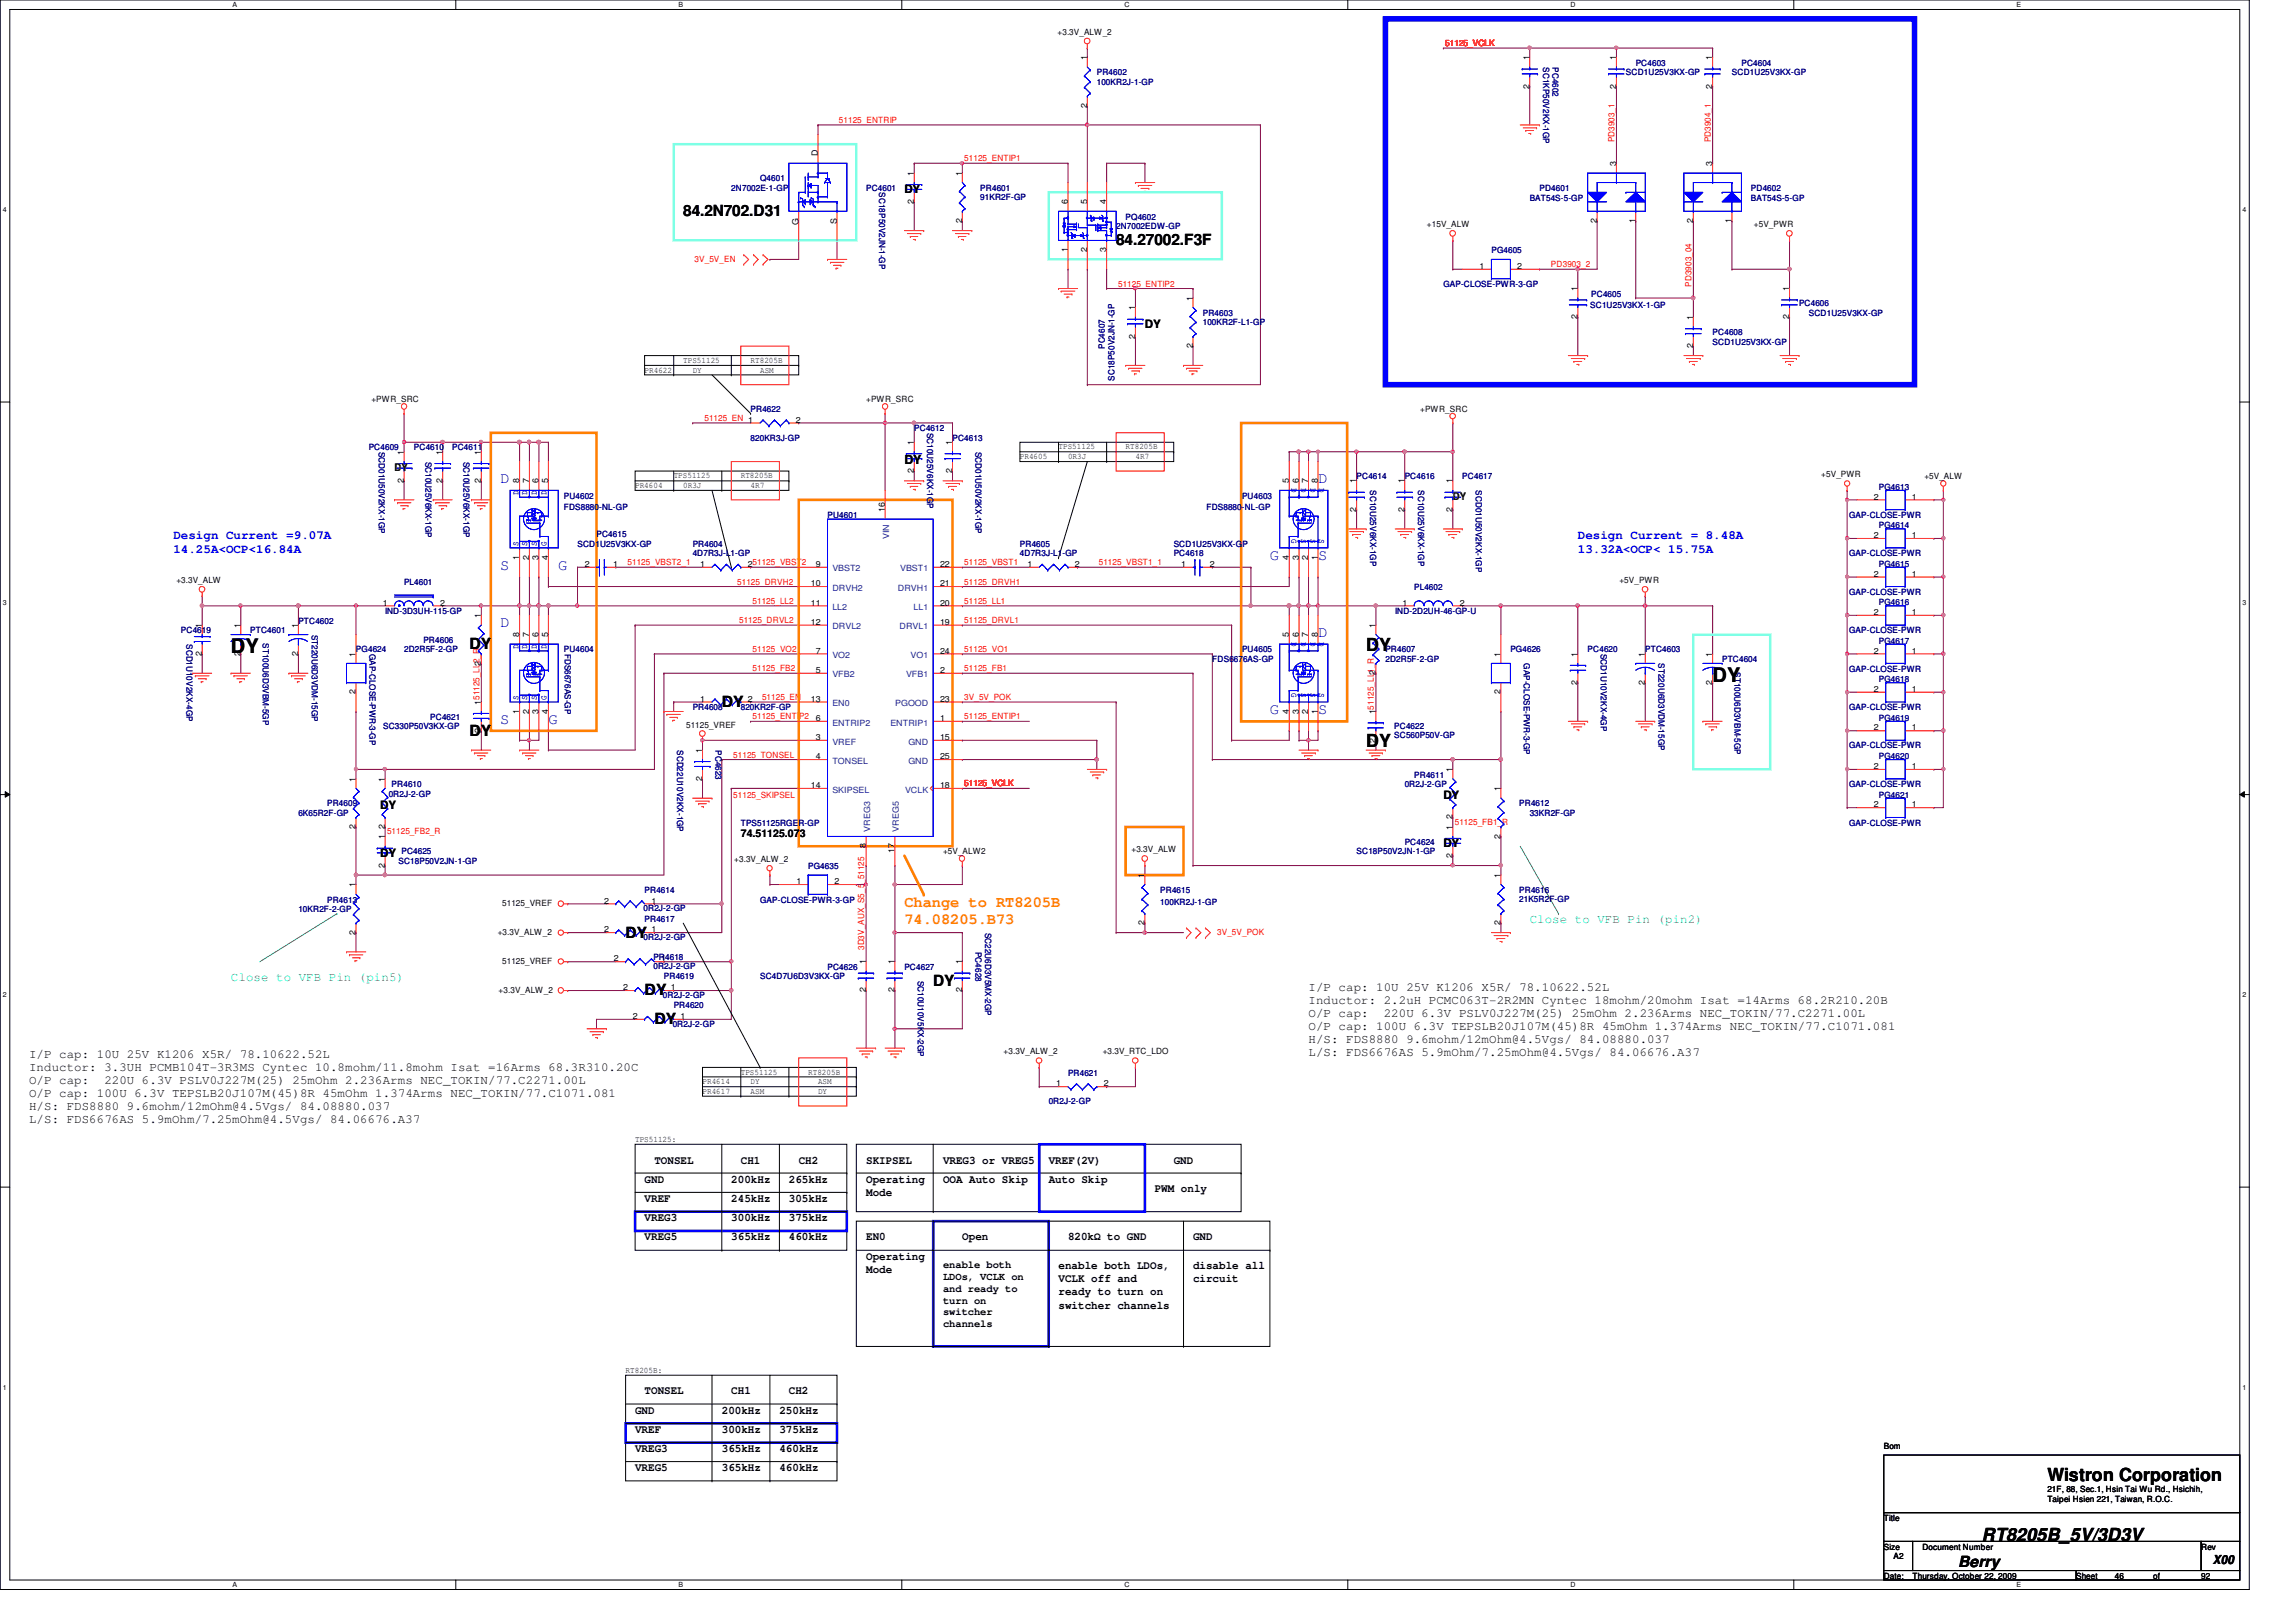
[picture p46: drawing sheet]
<svg xmlns="http://www.w3.org/2000/svg" width="297mm" height="210mm" viewBox="0 0 297 210" stroke-linecap="round" stroke-linejoin="round" font-family="sans-serif">
<defs><g id="words">
<g font-size="2.6">
<text x="29.9" y="84.5">DY</text>
<text x="221.6" y="88.3">DY</text>
</g>
<g font-size="2.3">
<text x="176.7" y="84.3">DY</text>
<text x="176.7" y="96.7">DY</text>
<text x="264.9" y="191.7">Wistron Corporation</text>
<text x="256.4" y="199.4">RT8205B_5V/3D3V</text>
</g>
<g font-size="2">
<text x="88.4" y="28">84.2N702.D31</text>
<text x="144.4" y="31.7">84.27002.F3F</text>
<text x="60.7" y="84">DY</text>
<text x="60.7" y="95.2">DY</text>
<text x="93.4" y="91.4">DY</text>
<text x="80.9" y="121.3">DY</text>
<text x="83.4" y="128.8">DY</text>
<text x="120.7" y="127.6">DY</text>
<text x="84.7" y="132.5">DY</text>
<text x="253.3" y="202.7">Berry</text>
</g>
<g font-size="2" fill="#00f">
<text x="64.7" y="62.5">D</text>
<text x="170.5" y="62.5">D</text>
<text x="64.7" y="73.7">S</text>
<text x="72.2" y="73.7">G</text>
<text x="164.3" y="72.5">G</text>
<text x="170.5" y="72.5">S</text>
<text x="64.7" y="81.2">D</text>
<text x="170.5" y="82.5">D</text>
<text x="64.7" y="93.6">S</text>
<text x="70.9" y="93.6">G</text>
<text x="164.3" y="92.4">G</text>
<text x="170.5" y="92.4">S</text>
</g>
<g font-size="2" fill="#ff8000">
<text x="117" y="117.4">Change to RT8205B</text>
<text x="117" y="119.6">74.08205.B73</text>
</g>
<g font-size="1.6" fill="#00f">
<text x="105.3" y="22.5">.</text>
<text x="102.8" y="26.2">.</text>
<text x="105.3" y="25">.</text>
<text x="105.3" y="25.6">.</text>
<text x="105.3" y="26.2">.</text>
<text x="22.4" y="69.8">Design Current =9.07A</text>
<text x="22.4" y="71.6">14.25A&lt;OCP&lt;16.84A</text>
<text x="204.1" y="69.8">Design Current = 8.48A</text>
<text x="204.1" y="71.6">13.32A&lt;OCP&lt; 15.75A</text>
</g>
<g font-size="1.6">
<text x="117" y="60">DY</text>
<text x="169.3" y="128.2">I/P cap: 10U 25V K1206 X5R/ 78.10622.52L</text>
<text x="169.3" y="129.9">Inductor: 2.2uH PCMC063T-2R2MN Cyntec 18mohm/20mohm Isat =14Arms 68.2R210.20B</text>
<text x="169.3" y="131.6">O/P cap:</text>
<text x="179" y="131.6">220U 6.3V PSLV0J227M(25) 25mOhm 2.236Arms NEC_TOKIN/77.C2271.00L</text>
<text x="3.8" y="136.9">I/P cap: 10U 25V K1206 X5R/ 78.10622.52L</text>
<text x="169.3" y="133.3">O/P cap: 100U 6.3V TEPSLB20J107M(45)8R 45mOhm 1.374Arms NEC_TOKIN/77.C1071.081</text>
<text x="169.3" y="135">H/S: FDS8880 9.6mohm/12mOhm@4.5Vgs/ 84.08880.037</text>
<text x="169.3" y="136.7">L/S: FDS6676AS 5.9mOhm/7.25mOhm@4.5Vgs/ 84.06676.A37</text>
<text x="3.8" y="138.6">Inductor: 3.3UH PCMB104T-3R3MS Cyntec 10.8mohm/11.8mohm Isat =16Arms 68.3R310.20C</text>
<text x="3.8" y="140.3">O/P cap:</text>
<text x="3.8" y="142">O/P cap: 100U 6.3V TEPSLB20J107M(45)8R 45mOhm 1.374Arms NEC_TOKIN/77.C1071.081</text>
<text x="3.8" y="143.7">H/S: FDS8880 9.6mohm/12mOhm@4.5Vgs/ 84.08880.037</text>
<text x="13.5" y="140.3">220U 6.3V PSLV0J227M(25) 25mOhm 2.236Arms NEC_TOKIN/77.C2271.00L</text>
<text x="3.8" y="145.4">L/S: FDS6676AS 5.9mOhm/7.25mOhm@4.5Vgs/ 84.06676.A37</text>
<text x="286.3" y="202.4">X00</text>
</g>
<g font-size="1.6" fill="#0f0">
<text x="197.9" y="119.5">Close to VFB Pin (pin2)</text>
<text x="29.9" y="127">Close to VFB Pin (pin5)</text>
</g>
<g font-size="1.5">
<text x="117" y="25">DY</text>
<text x="148.1" y="42.4">DY</text>
<text x="49.2" y="104.6">DY</text>
<text x="186.7" y="103.4">DY</text>
<text x="49.2" y="110.9">DY</text>
<text x="186.7" y="109.6">DY</text>
<text x="83.4" y="153">GND</text>
<text x="83.4" y="155.5">VREF</text>
<text x="84.7" y="150.6">TONSEL</text>
<text x="94.6" y="153">200kHz</text>
<text x="94.6" y="155.5">245kHz</text>
<text x="95.8" y="150.6">CH1</text>
<text x="102.1" y="155.5">305kHz</text>
<text x="102.1" y="153">265kHz</text>
<text x="103.3" y="150.6">CH2</text>
<text x="112.1" y="150.6">SKIPSEL</text>
<text x="112.1" y="153">Operating</text>
<text x="112.1" y="154.7">Mode</text>
<text x="122" y="150.6">VREG3 or VREG5</text>
<text x="122" y="153">OOA Auto Skip</text>
<text x="135.7" y="150.6">VREF(2V)</text>
<text x="135.7" y="153">Auto Skip</text>
<text x="149.4" y="154.3">PWM only</text>
<text x="151.8" y="150.6">GND</text>
<text x="83.4" y="158">VREG3</text>
<text x="83.4" y="160.5">VREG5</text>
<text x="94.6" y="158">300kHz</text>
<text x="94.6" y="160.5">365kHz</text>
<text x="102.1" y="158">375kHz</text>
<text x="102.1" y="160.5">460kHz</text>
<text x="112.1" y="160.5">EN0</text>
<text x="124.5" y="160.5">Open</text>
<text x="138.2" y="160.5">820kΩ to GND</text>
<text x="154.3" y="160.5">GND</text>
<text x="112.1" y="163">Operating</text>
<text x="112.1" y="164.7">Mode</text>
<text x="136.9" y="164.3">enable both LDOs,</text>
<text x="136.9" y="165.9">VCLK off and</text>
<text x="136.9" y="167.6">ready to turn on</text>
<text x="154.3" y="164.3">disable all</text>
<text x="154.3" y="165.9">circuit</text>
<text x="136.9" y="169.3">switcher channels</text>
<text x="82.2" y="185.4">VREF</text>
<text x="82.2" y="182.9">GND</text>
<text x="83.4" y="180.4">TONSEL</text>
<text x="93.4" y="182.9">200kHz</text>
<text x="93.4" y="185.4">300kHz</text>
<text x="94.6" y="180.4">CH1</text>
<text x="100.8" y="182.9">250kHz</text>
<text x="100.8" y="185.4">375kHz</text>
<text x="102.1" y="180.4">CH2</text>
<text x="82.2" y="187.9">VREG3</text>
<text x="82.2" y="190.4">VREG5</text>
<text x="93.4" y="190.4">365kHz</text>
<text x="93.4" y="187.9">365kHz</text>
<text x="100.8" y="190.4">460kHz</text>
<text x="100.8" y="187.9">460kHz</text>
</g>
<g font-size="1.4" fill="#008000">
<text x="51.1" y="61">DY</text>
<text x="188" y="64.7">DY</text>
</g>
<g font-size="1.4">
<text x="95.8" y="108.3">74.51125.073</text>
<text x="122" y="164.1">enable both</text>
<text x="122" y="165.7">LDOs, VCLK on</text>
<text x="122" y="167.2">and ready to</text>
<text x="122" y="168.7">turn on</text>
<text x="122" y="170.2">switcher</text>
<text x="122" y="171.7">channels</text>
</g>
<g font-size="1.1">
<text x="136.8" y="4.5">+3.3V_ALW_2</text>
<text x="140.6" y="7.8" transform="rotate(-90 140.6 7.8)">1</text>
<text x="197.9" y="11.5" transform="rotate(-90 197.9 11.5)">2</text>
<text x="197.9" y="7.8" transform="rotate(-90 197.9 7.8)">1</text>
<text x="209.1" y="11.5" transform="rotate(-90 209.1 11.5)">2</text>
<text x="209.1" y="7.8" transform="rotate(-90 209.1 7.8)">1</text>
<text x="221.5" y="11.5" transform="rotate(-90 221.5 11.5)">2</text>
<text x="221.5" y="7.8" transform="rotate(-90 221.5 7.8)">1</text>
<text x="140.6" y="14" transform="rotate(-90 140.6 14)">2</text>
<text x="105.8" y="20.2" transform="rotate(-90 105.8 20.2)">D</text>
<text x="118.2" y="22.7" transform="rotate(-90 118.2 22.7)">1</text>
<text x="124.5" y="22.7" transform="rotate(-90 124.5 22.7)">1</text>
<text x="209.1" y="21.5" transform="rotate(-90 209.1 21.5)">3</text>
<text x="221.5" y="21.5" transform="rotate(-90 221.5 21.5)">3</text>
<text x="103.3" y="29.1" transform="rotate(-90 103.3 29.1)">G</text>
<text x="108.2" y="29" transform="rotate(-90 108.2 29)">S</text>
<text x="118.2" y="26.4" transform="rotate(-90 118.2 26.4)">2</text>
<text x="124.5" y="28.9" transform="rotate(-90 124.5 28.9)">2</text>
<text x="138.1" y="26.5" transform="rotate(-90 138.1 26.5)">6</text>
<text x="140.6" y="26.5" transform="rotate(-90 140.6 26.5)">5</text>
<text x="143.1" y="26.5" transform="rotate(-90 143.1 26.5)">4</text>
<text x="184.6" y="29.4">+15V_ALW</text>
<text x="206.6" y="28.9" transform="rotate(-90 206.6 28.9)">2</text>
<text x="211.6" y="28.9" transform="rotate(-90 211.6 28.9)">1</text>
<text x="219" y="28.9" transform="rotate(-90 219 28.9)">2</text>
<text x="224" y="28.9" transform="rotate(-90 224 28.9)">1</text>
<text x="226.9" y="29.4">+5V_PWR</text>
<text x="138.1" y="32.6" transform="rotate(-90 138.1 32.6)">1</text>
<text x="140.6" y="32.6" transform="rotate(-90 140.6 32.6)">2</text>
<text x="143.1" y="32.6" transform="rotate(-90 143.1 32.6)">3</text>
<text x="191.4" y="34.8">1</text>
<text x="196.3" y="34.8">2</text>
<text x="146.9" y="40.2" transform="rotate(-90 146.9 40.2)">1</text>
<text x="154.3" y="38.9" transform="rotate(-90 154.3 38.9)">1</text>
<text x="204.1" y="41.3" transform="rotate(-90 204.1 41.3)">2</text>
<text x="204.1" y="37.7" transform="rotate(-90 204.1 37.7)">1</text>
<text x="219" y="41.4" transform="rotate(-90 219 41.4)">1</text>
<text x="231.5" y="41.3" transform="rotate(-90 231.5 41.3)">2</text>
<text x="231.5" y="37.7" transform="rotate(-90 231.5 37.7)">1</text>
<text x="88.4" y="46.9">TPS51125</text>
<text x="97.1" y="46.9">RT8205B</text>
<text x="146.9" y="43.8" transform="rotate(-90 146.9 43.8)">2</text>
<text x="154.3" y="45.1" transform="rotate(-90 154.3 45.1)">2</text>
<text x="219" y="45.1" transform="rotate(-90 219 45.1)">2</text>
<text x="48" y="52.1">+PWR_SRC</text>
<text x="83.4" y="48.2">PR4622</text>
<text x="89.6" y="48.2">DY</text>
<text x="98.3" y="48.2">ASM</text>
<text x="112.1" y="52.1">+PWR_SRC</text>
<text x="183.7" y="53.3">+PWR_SRC</text>
<text x="52.2" y="58.8" transform="rotate(-90 52.2 58.8)">1</text>
<text x="57.2" y="58.8" transform="rotate(-90 57.2 58.8)">1</text>
<text x="62.2" y="58.8" transform="rotate(-90 62.2 58.8)">1</text>
<text x="103" y="54.7">2</text>
<text x="118.2" y="57.6" transform="rotate(-90 118.2 57.6)">1</text>
<text x="123.2" y="57.6" transform="rotate(-90 123.2 57.6)">1</text>
<text x="131.9" y="59.4">PR4605</text>
<text x="136.9" y="58.2">TPS51125</text>
<text x="138.2" y="59.4">0R3J</text>
<text x="145.6" y="58.2">RT8205B</text>
<text x="146.9" y="59.4">4R7</text>
<text x="52.2" y="62.5" transform="rotate(-90 52.2 62.5)">2</text>
<text x="57.2" y="62.5" transform="rotate(-90 57.2 62.5)">2</text>
<text x="62.2" y="62.5" transform="rotate(-90 62.2 62.5)">2</text>
<text x="67.2" y="62.6" transform="rotate(-90 67.2 62.6)">8</text>
<text x="68.4" y="62.6" transform="rotate(-90 68.4 62.6)">7</text>
<text x="69.7" y="62.6" transform="rotate(-90 69.7 62.6)">6</text>
<text x="70.9" y="62.6" transform="rotate(-90 70.9 62.6)">5</text>
<text x="82.2" y="63.2">PR4604</text>
<text x="87.2" y="61.9">TPS51125</text>
<text x="88.4" y="63.2">0R3J</text>
<text x="95.8" y="61.9">RT8205B</text>
<text x="97.1" y="63.2">4R7</text>
<text x="118.2" y="61.3" transform="rotate(-90 118.2 61.3)">2</text>
<text x="123.2" y="61.3" transform="rotate(-90 123.2 61.3)">2</text>
<text x="166.7" y="62.6" transform="rotate(-90 166.7 62.6)">5</text>
<text x="168" y="62.6" transform="rotate(-90 168 62.6)">6</text>
<text x="169.2" y="62.6" transform="rotate(-90 169.2 62.6)">7</text>
<text x="170.5" y="62.6" transform="rotate(-90 170.5 62.6)">8</text>
<text x="175.5" y="62.6" transform="rotate(-90 175.5 62.6)">1</text>
<text x="181.7" y="62.6" transform="rotate(-90 181.7 62.6)">1</text>
<text x="187.9" y="62.6" transform="rotate(-90 187.9 62.6)">1</text>
<text x="235.6" y="61.8">+5V_PWR</text>
<text x="242.4" y="64.6">2</text>
<text x="247.4" y="64.6">1</text>
<text x="249" y="62">+5V_ALW</text>
<text x="114.5" y="66.3" transform="rotate(-90 114.5 66.3)">16</text>
<text x="175.5" y="66.2" transform="rotate(-90 175.5 66.2)">2</text>
<text x="181.7" y="66.2" transform="rotate(-90 181.7 66.2)">2</text>
<text x="187.9" y="66.2" transform="rotate(-90 187.9 66.2)">2</text>
<text x="242.4" y="69.6">2</text>
<text x="247.4" y="69.6">1</text>
<text x="22.8" y="75.5">+3.3V_ALW</text>
<text x="67.2" y="72.4" transform="rotate(-90 67.2 72.4)">1</text>
<text x="68.4" y="72.4" transform="rotate(-90 68.4 72.4)">2</text>
<text x="69.7" y="72.4" transform="rotate(-90 69.7 72.4)">3</text>
<text x="70.9" y="72.4" transform="rotate(-90 70.9 72.4)">4</text>
<text x="75.6" y="73.4">2</text>
<text x="79.3" y="73.4">1</text>
<text x="90.6" y="73.4">1</text>
<text x="96.7" y="73.4">251125_VBST2</text>
<text x="104.9" y="75.9">10</text>
<text x="105.5" y="73.4">9</text>
<text x="121.6" y="73.4">22</text>
<text x="121.6" y="75.9">21</text>
<text x="132.9" y="73.4">1</text>
<text x="139.1" y="73.4">2</text>
<text x="152.8" y="73.4">1</text>
<text x="156.5" y="73.4">2</text>
<text x="166.7" y="72.4" transform="rotate(-90 166.7 72.4)">4</text>
<text x="168" y="72.4" transform="rotate(-90 168 72.4)">3</text>
<text x="169.2" y="72.4" transform="rotate(-90 169.2 72.4)">2</text>
<text x="170.5" y="72.4" transform="rotate(-90 170.5 72.4)">1</text>
<text x="209.5" y="75.5">+5V_PWR</text>
<text x="242.4" y="74.6">2</text>
<text x="247.4" y="74.6">1</text>
<text x="26.1" y="81.2" transform="rotate(-90 26.1 81.2)">1</text>
<text x="31.1" y="81.2" transform="rotate(-90 31.1 81.2)">1</text>
<text x="38.6" y="81.2" transform="rotate(-90 38.6 81.2)">1</text>
<text x="49.5" y="78.4">1</text>
<text x="56.9" y="78.4">2</text>
<text x="62.2" y="80" transform="rotate(-90 62.2 80)">1</text>
<text x="67.2" y="82.5" transform="rotate(-90 67.2 82.5)">8</text>
<text x="68.4" y="82.5" transform="rotate(-90 68.4 82.5)">7</text>
<text x="69.7" y="82.5" transform="rotate(-90 69.7 82.5)">6</text>
<text x="70.9" y="82.5" transform="rotate(-90 70.9 82.5)">5</text>
<text x="104.9" y="78.4">11</text>
<text x="104.9" y="80.9">12</text>
<text x="121.6" y="78.4">20</text>
<text x="121.6" y="80.9">19</text>
<text x="166.7" y="82.5" transform="rotate(-90 166.7 82.5)">5</text>
<text x="168" y="82.5" transform="rotate(-90 168 82.5)">6</text>
<text x="169.2" y="82.5" transform="rotate(-90 169.2 82.5)">7</text>
<text x="170.5" y="82.5" transform="rotate(-90 170.5 82.5)">8</text>
<text x="178" y="81.2" transform="rotate(-90 178 81.2)">1</text>
<text x="181.4" y="78.4">1</text>
<text x="188.8" y="78.4">2</text>
<text x="242.4" y="79.6">2</text>
<text x="247.4" y="79.6">1</text>
<text x="26.1" y="84.9" transform="rotate(-90 26.1 84.9)">2</text>
<text x="31.1" y="84.9" transform="rotate(-90 31.1 84.9)">2</text>
<text x="38.6" y="84.9" transform="rotate(-90 38.6 84.9)">2</text>
<text x="46" y="89.9" transform="rotate(-90 46 89.9)">2</text>
<text x="46" y="85" transform="rotate(-90 46 85)">1</text>
<text x="62.2" y="86.1" transform="rotate(-90 62.2 86.1)">2</text>
<text x="105.5" y="84.6">7</text>
<text x="105.5" y="87.1">5</text>
<text x="121.6" y="84.6">24</text>
<text x="121.6" y="87.1">2</text>
<text x="178" y="87.4" transform="rotate(-90 178 87.4)">2</text>
<text x="194.1" y="89.9" transform="rotate(-90 194.1 89.9)">2</text>
<text x="194.1" y="85" transform="rotate(-90 194.1 85)">1</text>
<text x="204.1" y="88.6" transform="rotate(-90 204.1 88.6)">2</text>
<text x="204.1" y="85" transform="rotate(-90 204.1 85)">1</text>
<text x="212.8" y="88.6" transform="rotate(-90 212.8 88.6)">2</text>
<text x="212.8" y="85" transform="rotate(-90 212.8 85)">1</text>
<text x="221.5" y="88.6" transform="rotate(-90 221.5 88.6)">2</text>
<text x="221.5" y="85" transform="rotate(-90 221.5 85)">1</text>
<text x="242.4" y="89.5">2</text>
<text x="242.4" y="84.6">2</text>
<text x="247.4" y="89.5">1</text>
<text x="247.4" y="84.6">1</text>
<text x="62.2" y="94.9" transform="rotate(-90 62.2 94.9)">2</text>
<text x="62.2" y="91.2" transform="rotate(-90 62.2 91.2)">151125_LL2_R</text>
<text x="67.2" y="92.4" transform="rotate(-90 67.2 92.4)">1</text>
<text x="68.4" y="92.4" transform="rotate(-90 68.4 92.4)">2</text>
<text x="69.7" y="92.4" transform="rotate(-90 69.7 92.4)">3</text>
<text x="70.9" y="92.4" transform="rotate(-90 70.9 92.4)">4</text>
<text x="88.8" y="94.1">51125_VREF</text>
<text x="90.6" y="90.8">1</text>
<text x="96.7" y="90.8">2</text>
<text x="104.9" y="90.8">13</text>
<text x="105.5" y="93.3">6</text>
<text x="105.5" y="95.8">3</text>
<text x="121.6" y="90.8">23</text>
<text x="121.6" y="93.3">1</text>
<text x="121.6" y="95.8">15</text>
<text x="166.7" y="92.4" transform="rotate(-90 166.7 92.4)">4</text>
<text x="168" y="92.4" transform="rotate(-90 168 92.4)">3</text>
<text x="169.2" y="92.4" transform="rotate(-90 169.2 92.4)">2</text>
<text x="170.5" y="92.4" transform="rotate(-90 170.5 92.4)">1</text>
<text x="178" y="92.5" transform="rotate(-90 178 92.5)">151125_LL1_R</text>
<text x="242.4" y="94.5">2</text>
<text x="247.4" y="94.5">1</text>
<text x="46" y="101.1" transform="rotate(-90 46 101.1)">1</text>
<text x="49.8" y="101.1" transform="rotate(-90 49.8 101.1)">1</text>
<text x="90.8" y="101.1" transform="rotate(-90 90.8 101.1)">2</text>
<text x="90.8" y="97.4" transform="rotate(-90 90.8 97.4)">1</text>
<text x="104.9" y="102">14</text>
<text x="105.5" y="98.3">4</text>
<text x="121.6" y="98.3">25</text>
<text x="121.6" y="102">18</text>
<text x="178" y="96.1" transform="rotate(-90 178 96.1)">2</text>
<text x="187.9" y="99.9" transform="rotate(-90 187.9 99.9)">1</text>
<text x="242.4" y="99.5">2</text>
<text x="247.4" y="99.5">1</text>
<text x="46" y="107.3" transform="rotate(-90 46 107.3)">2</text>
<text x="49.8" y="107.3" transform="rotate(-90 49.8 107.3)">2</text>
<text x="187.9" y="107.4" transform="rotate(-90 187.9 107.4)">1</text>
<text x="187.9" y="106" transform="rotate(-90 187.9 106)">2</text>
<text x="194.1" y="102.4" transform="rotate(-90 194.1 102.4)">1</text>
<text x="242.4" y="104.5">2</text>
<text x="247.4" y="104.5">1</text>
<text x="49.8" y="112.3" transform="rotate(-90 49.8 112.3)">2</text>
<text x="49.8" y="108.6" transform="rotate(-90 49.8 108.6)">1</text>
<text x="95" y="111.5">+3.3V_ALW_2</text>
<text x="112" y="109.8" transform="rotate(-90 112 109.8)">8</text>
<text x="115.7" y="110.4" transform="rotate(-90 115.7 110.4)">17</text>
<text x="122" y="110.6">+5V_ALW2</text>
<text x="146.4" y="110.3">+3.3V_ALW</text>
<text x="148.1" y="113.6" transform="rotate(-90 148.1 113.6)">1</text>
<text x="187.9" y="111" transform="rotate(-90 187.9 111)">2</text>
<text x="194.1" y="113.6" transform="rotate(-90 194.1 113.6)">1</text>
<text x="194.1" y="108.5" transform="rotate(-90 194.1 108.5)">2</text>
<text x="46" y="114.9" transform="rotate(-90 46 114.9)">1</text>
<text x="65" y="117.3">51125_VREF</text>
<text x="78.1" y="116.9">2</text>
<text x="84.3" y="116.9">1</text>
<text x="103" y="114.4">1</text>
<text x="107.9" y="114.4">2</text>
<text x="148.1" y="119.8" transform="rotate(-90 148.1 119.8)">2</text>
<text x="194.1" y="119.8" transform="rotate(-90 194.1 119.8)">2</text>
<text x="46" y="121" transform="rotate(-90 46 121)">2</text>
<text x="64.4" y="121">+3.3V_ALW_2</text>
<text x="65" y="124.8">51125_VREF</text>
<text x="78.1" y="120.6">2</text>
<text x="79.4" y="124.4">2</text>
<text x="84.3" y="120.6">1</text>
<text x="85.6" y="124.4">1</text>
<text x="112" y="124.8" transform="rotate(-90 112 124.8)">1</text>
<text x="115.7" y="124.8" transform="rotate(-90 115.7 124.8)">1</text>
<text x="124.5" y="124.8" transform="rotate(-90 124.5 124.8)">1</text>
<text x="64.5" y="128.5">+3.3V_ALW_2</text>
<text x="80.6" y="128.1">2</text>
<text x="81.9" y="131.9">2</text>
<text x="86.8" y="128.1">1</text>
<text x="88" y="131.9">1</text>
<text x="112" y="128.4" transform="rotate(-90 112 128.4)">2</text>
<text x="115.7" y="128.4" transform="rotate(-90 115.7 128.4)">2</text>
<text x="124.5" y="128.4" transform="rotate(-90 124.5 128.4)">2</text>
<text x="129.8" y="136.4">+3.3V_ALW_2</text>
<text x="142.7" y="136.4">+3.3V_RTC_LDO</text>
<text x="90.9" y="140.3">PR4614</text>
<text x="90.9" y="141.6">PR4617</text>
<text x="95.8" y="139.1">TPS51125</text>
<text x="97.1" y="141.6">ASM</text>
<text x="97.1" y="140.3">DY</text>
<text x="104.6" y="139.1">RT8205B</text>
<text x="105.8" y="141.6">DY</text>
<text x="105.8" y="140.3">ASM</text>
<text x="136.6" y="140.6">1</text>
<text x="142.8" y="140.6">2</text>
<text x="82.2" y="147.8">TPS51125:</text>
<text x="80.9" y="177.6">RT8205B:</text>
<text x="243.7" y="187.5">Bom</text>
<text x="243.7" y="196.8">Title</text>
<text x="264.9" y="193.1">21F, 88, Sec.1, Hsin Tai Wu Rd., Hsichih,</text>
<text x="264.9" y="194.4">Taipei Hsien 221, Taiwan, R.O.C.</text>
<text x="243.7" y="200.5">Size</text>
<text x="245" y="201.8">A2</text>
<text x="248.7" y="200.5">Document Number</text>
<text x="284.8" y="200.5">Rev</text>
<text x="243.7" y="204.3">Date:</text>
<text x="247.4" y="204.3">Thursday, October 22, 2009</text>
<text x="268.6" y="204.3">Sheet</text>
<text x="273.6" y="204.3">46</text>
<text x="278.5" y="204.3">of</text>
<text x="284.8" y="204.3">92</text>
</g>
<g font-size="1.1" fill="#f00">
<text x="187" y="6">51125_VCLK</text>
<text x="108.5" y="15.9">51125_ENTRIP</text>
<text x="124.8" y="20.9">51125_ENTIP1</text>
<text x="208.9" y="18.4" transform="rotate(-90 208.9 18.4)">PD3903_1</text>
<text x="221.3" y="18.4" transform="rotate(-90 221.3 18.4)">PD3904_1</text>
<text x="89.9" y="33.9">3V_5V_EN</text>
<text x="200.7" y="34.6">PD3903_2</text>
<text x="144.6" y="37.1">51125_ENTIP2</text>
<text x="218.8" y="37.1" transform="rotate(-90 218.8 37.1)">PD3903_04</text>
<text x="91.1" y="54.5">51125_EN 1</text>
<text x="81.2" y="73.2">51125_VBST2_1</text>
<text x="95.4" y="75.6">51125_DRVH2</text>
<text x="124.8" y="75.6">51125_DRVH1</text>
<text x="124.8" y="73.2">51125_VBST1</text>
<text x="142.2" y="73.2">51125_VBST1_1</text>
<text x="95.6" y="80.6">51125_DRVL2</text>
<text x="97.4" y="78.1">51125_LL2</text>
<text x="124.8" y="78.1">51125_LL1</text>
<text x="124.8" y="80.6">51125_DRVL1</text>
<text x="97.4" y="86.9">51125_FB2</text>
<text x="97.4" y="84.4">51125_VO2</text>
<text x="124.8" y="86.9">51125_FB1</text>
<text x="124.8" y="84.4">51125_VO1</text>
<text x="97.4" y="93.1">51125_ENTIP2</text>
<text x="98.6" y="90.6">51125_EN</text>
<text x="124.8" y="90.6">3V_5V_POK</text>
<text x="124.8" y="93.1">51125_ENTIP1</text>
<text x="94.9" y="98">51125_TONSEL</text>
<text x="124.8" y="101.8">51125_VCLK</text>
<text x="50.1" y="108">51125_FB2_R</text>
<text x="94.9" y="103.3">51125_SKIPSEL</text>
<text x="188.2" y="106.8">51125_FB1_R</text>
<text x="111.8" y="122.9" transform="rotate(-90 111.8 122.9)">3D3V_AUX_S5_5_51125</text>
<text x="157.5" y="121">3V_5V_POK</text>
</g>
<g font-size="1.1" fill="#000080">
<text x="141.9" y="9.7">PR4602</text>
<text x="141.9" y="11">100KR2J-1-GP</text>
<text x="199.6" y="8.7" transform="rotate(90 199.6 8.7)">SC1KP50V2KX-1GP</text>
<text x="200.9" y="8.7" transform="rotate(90 200.9 8.7)">PC4602</text>
<text x="210.4" y="9.7">SCD1U25V3KX-GP</text>
<text x="211.6" y="8.5">PC4603</text>
<text x="224.1" y="9.7">SCD1U25V3KX-GP</text>
<text x="225.3" y="8.5">PC4604</text>
<text x="98.3" y="23.5">Q4601</text>
<text x="94.6" y="24.7">2N7002E-1-GP</text>
<text x="112.1" y="24.7">PC4601</text>
<text x="113.7" y="24.9" transform="rotate(90 113.7 24.9)">SC18P50V2JN-1-GP</text>
<text x="126.8" y="24.7">PR4601</text>
<text x="126.8" y="25.8">91KR2F-GP</text>
<text x="144.4" y="29.7">2N7002EDW-GP</text>
<text x="145.6" y="28.4">PQ4602</text>
<text x="197.9" y="26">BAT54S-5-GP</text>
<text x="199.2" y="24.7">PD4601</text>
<text x="226.5" y="24.7">PD4602</text>
<text x="226.5" y="26">BAT54S-5-GP</text>
<text x="193" y="32.8">PG4605</text>
<text x="155.6" y="40.9">PR4603</text>
<text x="186.7" y="37.1">GAP-CLOSE-PWR-3-GP</text>
<text x="205.7" y="39.9">SC1U25V3KX-1-GP</text>
<text x="205.9" y="38.4">PC4605</text>
<text x="232.7" y="39.6">PC4606</text>
<text x="234" y="40.9">SCD1U25V3KX-GP</text>
<text x="142.9" y="45.2" transform="rotate(-90 142.9 45.2)">PC4607</text>
<text x="155.6" y="42.1">100KR2F-L1-GP</text>
<text x="221.6" y="43.3">PC4608</text>
<text x="221.6" y="44.6">SCD1U25V3KX-GP</text>
<text x="97.1" y="53.3">PR4622</text>
<text x="144.2" y="49.3" transform="rotate(-90 144.2 49.3)">SC18P50V2JN-1-GP</text>
<text x="47.7" y="58.3">PC4609</text>
<text x="49" y="58.5" transform="rotate(90 49 58.5)">SCD01U50V2KX-1GP</text>
<text x="53.5" y="58.3">PC4610</text>
<text x="55" y="59.7" transform="rotate(90 55 59.7)">SC10U25V6KX-1GP</text>
<text x="58.5" y="58.3">PC4611</text>
<text x="60" y="59.7" transform="rotate(90 60 59.7)">SC10U25V6KX-1GP</text>
<text x="97.1" y="57.1">820KR3J-GP</text>
<text x="118.3" y="55.8">PC4612</text>
<text x="120" y="56" transform="rotate(90 120 56)">SC10U25V6KX-1GP</text>
<text x="123.2" y="57.1">PC4613</text>
<text x="126.2" y="58.5" transform="rotate(90 126.2 58.5)">SCD01U50V2KX-1GP</text>
<text x="72.9" y="64.5">PU4602</text>
<text x="72.9" y="66">FDS8880-NL-GP</text>
<text x="156.1" y="66">FDS8880-NL-GP</text>
<text x="160.7" y="64.5">PU4603</text>
<text x="175.5" y="62">PC4614</text>
<text x="177.2" y="63.5" transform="rotate(90 177.2 63.5)">SC10U25V6KX-1GP</text>
<text x="181.7" y="62">PC4616</text>
<text x="183.5" y="63.5" transform="rotate(90 183.5 63.5)">SC10U25V6KX-1GP</text>
<text x="189.2" y="62">PC4617</text>
<text x="190.9" y="63.5" transform="rotate(90 190.9 63.5)">SCD01U50V2KX-1GP</text>
<text x="243.1" y="63.4">PG4613</text>
<text x="74.7" y="70.7">SCD1U25V3KX-GP</text>
<text x="77.2" y="69.5">PC4615</text>
<text x="89.6" y="70.7">PR4604</text>
<text x="89.6" y="72">4D7R3J-L1-GP</text>
<text x="107.1" y="67">PU4601</text>
<text x="131.9" y="70.7">PR4605</text>
<text x="131.9" y="72">4D7R3J-L1-GP</text>
<text x="151.8" y="72">PC4618</text>
<text x="151.8" y="70.7">SCD1U25V3KX-GP</text>
<text x="239.2" y="67">GAP-CLOSE-PWR</text>
<text x="239.2" y="72">GAP-CLOSE-PWR</text>
<text x="243.1" y="68.4">PG4614</text>
<text x="52.3" y="75.7">PL4601</text>
<text x="183" y="76.3">PL4602</text>
<text x="239.2" y="77">GAP-CLOSE-PWR</text>
<text x="243.1" y="73.4">PG4615</text>
<text x="23.4" y="82">PC4619</text>
<text x="24.1" y="83.4" transform="rotate(90 24.1 83.4)">SCD1U10V2KX-4GP</text>
<text x="32.4" y="82">PTC4601</text>
<text x="34" y="83.2" transform="rotate(90 34 83.2)">ST100U6D3VBM-5GP</text>
<text x="38.6" y="80.7">PTC4602</text>
<text x="40.3" y="82.1" transform="rotate(90 40.3 82.1)">ST220U6D3VDM-15GP</text>
<text x="49.8" y="79.5">IND-3D3UH-115-GP</text>
<text x="54.8" y="83.2">PR4606</text>
<text x="180.5" y="79.5">IND-2D2UH-46-GP-U</text>
<text x="239.2" y="82">GAP-CLOSE-PWR</text>
<text x="243.1" y="78.3">PG4616</text>
<text x="243.1" y="83.3">PG4617</text>
<text x="46.1" y="84.4">PG4624</text>
<text x="47.8" y="84.6" transform="rotate(90 47.8 84.6)">GAP-CLOSE-PWR-3-GP</text>
<text x="52.3" y="84.4">2D2R5F-2-GP</text>
<text x="72.9" y="84.4">PU4604</text>
<text x="73.1" y="84.6" transform="rotate(90 73.1 84.6)">FDS6676AS-GP</text>
<text x="156.8" y="85.7">FDS6676AS-GP</text>
<text x="160.7" y="84.4">PU4605</text>
<text x="179.2" y="84.4">PR4607</text>
<text x="179.2" y="85.7">2D2R5F-2-GP</text>
<text x="195.4" y="84.4">PG4626</text>
<text x="197.1" y="85.9" transform="rotate(90 197.1 85.9)">GAP-CLOSE-PWR-3-GP</text>
<text x="205.4" y="84.4">PC4620</text>
<text x="207.1" y="84.6" transform="rotate(90 207.1 84.6)">SCD1U10V2KX-4GP</text>
<text x="212.8" y="84.4">PTC4603</text>
<text x="214.6" y="85.9" transform="rotate(90 214.6 85.9)">ST220U6D3VDM-15GP</text>
<text x="222.8" y="85.7">PTC4604</text>
<text x="224.4" y="87" transform="rotate(90 224.4 87)">ST100U6D3VBM-5GP</text>
<text x="239.2" y="86.9">GAP-CLOSE-PWR</text>
<text x="243.1" y="88.3">PG4618</text>
<text x="49.6" y="94.4">SC330P50V3KX-GP</text>
<text x="55.7" y="93.1">PC4621</text>
<text x="89.6" y="91.9">PR4608</text>
<text x="95.8" y="91.9">820KR2F-GP</text>
<text x="180.4" y="94.4">PC4622</text>
<text x="180.4" y="95.5">SC560P50V-GP</text>
<text x="239.2" y="91.9">GAP-CLOSE-PWR</text>
<text x="243.1" y="93.3">PG4619</text>
<text x="50.7" y="101.9">PR4610</text>
<text x="87.6" y="97.1" transform="rotate(90 87.6 97.1)">SCD22U10V2KX-1GP</text>
<text x="92.6" y="97.1" transform="rotate(90 92.6 97.1)">PC4623</text>
<text x="181.7" y="101.9">0R2J-2-GP</text>
<text x="183" y="100.6">PR4611</text>
<text x="239.2" y="101.9">GAP-CLOSE-PWR</text>
<text x="239.2" y="96.9">GAP-CLOSE-PWR</text>
<text x="243.1" y="98.3">PG4620</text>
<text x="38.6" y="105.6">6K65R2F-GP</text>
<text x="42.3" y="104.4">PR4609</text>
<text x="50.3" y="103.1">0R2J-2-GP</text>
<text x="95.8" y="106.8">TPS51125RGER-GP</text>
<text x="196.6" y="104.4">PR4612</text>
<text x="197.9" y="105.6">33KR2F-GP</text>
<text x="239.2" y="106.8">GAP-CLOSE-PWR</text>
<text x="243.1" y="103.2">PG4621</text>
<text x="51.6" y="111.8">SC18P50V2JN-1-GP</text>
<text x="51.9" y="110.6">PC4625</text>
<text x="104.6" y="112.4">PG4635</text>
<text x="175.5" y="110.6">SC18P50V2JN-1-GP</text>
<text x="181.7" y="109.3">PC4624</text>
<text x="38.6" y="118">10KR2F-2-GP</text>
<text x="42.3" y="116.8">PR4613</text>
<text x="83.3" y="117.9">0R2J-2-GP</text>
<text x="83.4" y="119.3">PR4617</text>
<text x="83.4" y="115.5">PR4614</text>
<text x="98.3" y="116.8">GAP-CLOSE-PWR-3-GP</text>
<text x="150.1" y="115.5">PR4615</text>
<text x="150.1" y="117.1">100KR2J-1-GP</text>
<text x="196.6" y="115.5">PR4616</text>
<text x="196.6" y="116.7">21K5R2F-GP</text>
<text x="83.3" y="121.6">0R2J-2-GP</text>
<text x="84.5" y="124.2">PR4618</text>
<text x="84.5" y="125.4">0R2J-2-GP</text>
<text x="107.1" y="125.5">PC4626</text>
<text x="117" y="125.5">PC4627</text>
<text x="126.2" y="123.2" transform="rotate(90 126.2 123.2)">PC4628</text>
<text x="127.5" y="120.7" transform="rotate(90 127.5 120.7)">SC22U6D3V5MX-2GP</text>
<text x="85.8" y="129.1">0R2J-2-GP</text>
<text x="85.9" y="126.7">PR4619</text>
<text x="87.2" y="130.5">PR4620</text>
<text x="98.3" y="126.7">SC4D7U6D3V3KX-GP</text>
<text x="118.7" y="126.9" transform="rotate(90 118.7 126.9)">SC10U10V5KX-2GP</text>
<text x="87" y="132.8">0R2J-2-GP</text>
<text x="135.7" y="142.9">0R2J-2-GP</text>
<text x="138.2" y="139.2">PR4621</text>
</g>
<g font-size="1.1" fill="#00f">
<text x="67.1" y="64.1" transform="rotate(-90 67.1 64.1)">D</text>
<text x="68.2" y="64.1" transform="rotate(-90 68.2 64.1)">D</text>
<text x="69.5" y="64.1" transform="rotate(-90 69.5 64.1)">D</text>
<text x="70.7" y="64.1" transform="rotate(-90 70.7 64.1)">D</text>
<text x="167.1" y="63.2" transform="rotate(90 167.1 63.2)">D</text>
<text x="168.3" y="63.2" transform="rotate(90 168.3 63.2)">D</text>
<text x="169.5" y="63.2" transform="rotate(90 169.5 63.2)">D</text>
<text x="170.7" y="63.2" transform="rotate(90 170.7 63.2)">D</text>
<text x="67.1" y="70.7" transform="rotate(-90 67.1 70.7)">S</text>
<text x="68.2" y="70.7" transform="rotate(-90 68.2 70.7)">S</text>
<text x="69.5" y="70.7" transform="rotate(-90 69.5 70.7)">S</text>
<text x="70.7" y="70.7" transform="rotate(-90 70.7 70.7)">G</text>
<text x="167.1" y="69.8" transform="rotate(90 167.1 69.8)">G</text>
<text x="168.3" y="69.8" transform="rotate(90 168.3 69.8)">S</text>
<text x="169.5" y="69.8" transform="rotate(90 169.5 69.8)">S</text>
<text x="170.7" y="69.8" transform="rotate(90 170.7 69.8)">S</text>
<text x="67.1" y="84" transform="rotate(-90 67.1 84)">D</text>
<text x="68.2" y="84" transform="rotate(-90 68.2 84)">D</text>
<text x="69.5" y="84" transform="rotate(-90 69.5 84)">D</text>
<text x="70.7" y="84" transform="rotate(-90 70.7 84)">D</text>
<text x="167.1" y="83.1" transform="rotate(90 167.1 83.1)">D</text>
<text x="168.3" y="83.1" transform="rotate(90 168.3 83.1)">D</text>
<text x="169.5" y="83.1" transform="rotate(90 169.5 83.1)">D</text>
<text x="170.7" y="83.1" transform="rotate(90 170.7 83.1)">D</text>
<text x="167.1" y="89.7" transform="rotate(90 167.1 89.7)">G</text>
<text x="168.3" y="89.7" transform="rotate(90 168.3 89.7)">S</text>
<text x="169.5" y="89.7" transform="rotate(90 169.5 89.7)">S</text>
<text x="170.7" y="89.7" transform="rotate(90 170.7 89.7)">S</text>
<text x="67.1" y="90.6" transform="rotate(-90 67.1 90.6)">S</text>
<text x="68.2" y="90.6" transform="rotate(-90 68.2 90.6)">S</text>
<text x="69.5" y="90.6" transform="rotate(-90 69.5 90.6)">S</text>
<text x="70.7" y="90.6" transform="rotate(-90 70.7 90.6)">G</text>
</g>
<g font-size="1.1" fill="#004080">
<text x="115" y="69.8" transform="rotate(-90 115 69.8)">VIN</text>
<text x="107.7" y="74">VBST2</text>
<text x="107.7" y="76.5">DRVH2</text>
<text x="116.2" y="76.5">DRVH1</text>
<text x="116.5" y="74">VBST1</text>
<text x="107.7" y="79">LL2</text>
<text x="107.7" y="81.4">DRVL2</text>
<text x="116.4" y="81.4">DRVL1</text>
<text x="118.2" y="79">LL1</text>
<text x="107.7" y="85.2">VO2</text>
<text x="107.7" y="87.7">VFB2</text>
<text x="117.2" y="87.7">VFB1</text>
<text x="117.8" y="85.2">VO1</text>
<text x="107.7" y="91.4">EN0</text>
<text x="107.7" y="93.9">ENTRIP2</text>
<text x="115.2" y="93.9">ENTRIP1</text>
<text x="115.8" y="91.4">PGOOD</text>
<text x="107.7" y="96.4">VREF</text>
<text x="107.7" y="98.8">TONSEL</text>
<text x="117.5" y="96.4">GND</text>
<text x="117.5" y="98.8">GND</text>
<text x="107.7" y="102.6">SKIPSEL</text>
<text x="112.6" y="107.6" transform="rotate(-90 112.6 107.6)">VREG3</text>
<text x="116.3" y="107.6" transform="rotate(-90 116.3 107.6)">VREG5</text>
<text x="117.1" y="102.6">VCLK</text>
</g>
<g font-size=".9">
<text x="30.1" y=".9">A</text>
<text x="87.8" y=".9">B</text>
<text x="145.5" y=".9">C</text>
<text x="203.2" y=".9">D</text>
<text x="260.9" y=".9">E</text>
<text x=".4" y="27.4">4</text>
<text x="290.1" y="27.4">4</text>
<text x=".4" y="78.2">3</text>
<text x="290.1" y="78.2">3</text>
<text x=".4" y="129">2</text>
<text x="290.1" y="129">2</text>
<text x=".4" y="179.8">1</text>
<text x="290.1" y="179.8">1</text>
<text x="30.1" y="205.4">A</text>
<text x="87.8" y="205.4">B</text>
<text x="145.5" y="205.4">C</text>
<text x="203.2" y="205.4">D</text>
<text x="260.9" y="205.4">E</text>
</g>
</g></defs>
<path d="M0 0h291v205.7h-291zM1.3 1.2h288.5v203.3h-288.5z" fill="none" stroke="#000" stroke-width=".13"/>
<g fill="#fff">
<path d="M30.1 .1h.5v1h-.5z"/>
<path d="M30.1 204.6h.5v1h-.5z"/>
</g>
<path d="M59 0v1.2M59 204.5v1.2" fill="none" stroke="#000" stroke-width=".13"/>
<g fill="#fff">
<path d="M87.8 .1h.6v1h-.6z"/>
<path d="M87.8 204.6h.6v1h-.6z"/>
</g>
<path d="M116.7 0v1.2M116.7 204.5v1.2" fill="none" stroke="#000" stroke-width=".13"/>
<g fill="#fff">
<path d="M145.5 .1h.6v1h-.6z"/>
<path d="M145.5 204.6h.6v1h-.6z"/>
</g>
<path d="M174.4 0v1.2M174.4 204.5v1.2" fill="none" stroke="#000" stroke-width=".13"/>
<g fill="#fff">
<path d="M203.2 .1h.6v1h-.6z"/>
<path d="M203.2 204.6h.6v1h-.6z"/>
</g>
<path d="M232.1 0v1.2M232.1 204.5v1.2" fill="none" stroke="#000" stroke-width=".13"/>
<g fill="#fff">
<path d="M260.9 .1h.6v1h-.6z"/>
<path d="M260.9 204.6h.6v1h-.6z"/>
<path d="M.4 26.6h.5v1h-.5z"/>
<path d="M290.1 26.6h.5v1h-.5z"/>
<path d="M.4 77.4h.5v1h-.5z"/>
<path d="M290.1 77.4h.5v1h-.5z"/>
</g>
<path d="M0 52h1.3M289.8 52h1.2" fill="none" stroke="#000" stroke-width=".13"/>
<g fill="#fff">
<path d="M.4 128.2h.5v1h-.5z"/>
<path d="M290.1 128.2h.5v1h-.5z"/>
</g>
<path d="M0 102.8h1.3M.7 102.4l.6 .4-.6 .4zM289.8 102.8l.6-.4v.8zM289.8 102.8h1.2" fill="none" stroke="#000" stroke-width=".13"/>
<path d="M.7 102.4l.6 .4-.6 .4zM289.8 102.8l.6-.4v.8z" fill="#000"/>
<g fill="#fff">
<path d="M.4 179h.5v1h-.5z"/>
<path d="M290.1 179h.5v1h-.5z"/>
</g>
<path d="M0 153.6h1.3M289.8 153.6h1.2" fill="none" stroke="#000" stroke-width=".13"/>
<g fill="none" stroke="#800040" stroke-width=".13">
<path d="M209.1 6.2h.1M209.1 11.2h.1M209.1 6.2v1.3M209.1 11.2v9.9M209.1 6.2h12.5M221.6 11.2h.1M221.6 6.2h.1M221.6 6.2v1.3M221.6 11.2v9.9M188 31.1h.1M188 31.1v3.7M204.1 34.8h.1"/>
<path d="M206.6 28.6h.1M206.6 28.6v6.2h-2.5M211.6 28.6h.1M211.6 28.6v10M219.1 38.6h.1M219.1 38.6v2.5M224.1 28.6h.1M224.1 34.8h.1M224.1 28.6v6.2M224.1 34.8h7.4M231.5 31.1h.1M231.5 34.8h.1"/>
<path d="M231.5 31.1v6.2M204.1 41.1h.1M204.1 41.1v4.9M231.5 41.1h.1M231.5 41.1v4.9"/>
</g>
<path d="M231.3 34.6h.3l.1 .2-.1 .2-.1 .1-.2-.1z" fill-rule="evenodd" fill="#f0f"/>
<path d="M231.3 34.6h.3l.1 .2-.1 .2-.1 .1-.2-.1z" fill="none" stroke="#f0f" stroke-width=".13"/>
<path d="M186.7 6.2h.1M186.7 6.2h11.2M197.9 11.2h.1M197.9 6.2h.1M197.9 6.2v1.3M197.9 11.2v5M188 34.8h.1M188 34.8h1.2M204.1 34.8h.1M204.1 34.8v2.5M251.4 89.6h.1M251.4 89.6v5" fill="none" stroke="#800040" stroke-width=".13"/>
<path d="M251.3 89.4h.3v.2v.1l-.2 .1-.1-.1z" fill-rule="evenodd" fill="#f0f"/>
<path d="M251.3 89.4h.3v.2v.1l-.2 .1-.1-.1z" fill="none" stroke="#f0f" stroke-width=".13"/>
<path d="M239 94.6h.1M239 89.6h.1M239 84.6h.1M239 94.6h1.2M239 84.6v10M239 89.6h1.2M250.2 94.6h.1M250.2 94.6h1.2" fill="none" stroke="#800040" stroke-width=".13"/>
<path d="M238.8 89.4h.3l.1 .2-.1 .1-.1 .1-.2-.1z" fill-rule="evenodd" fill="#f0f"/>
<path d="M238.8 89.4h.3l.1 .2-.1 .1-.1 .1-.2-.1z" fill="none" stroke="#f0f" stroke-width=".13"/>
<path d="M238.8 84.4h.3l.1 .2-.1 .2h-.1h-.2z" fill-rule="evenodd" fill="#f0f"/>
<path d="M238.8 84.4h.3l.1 .2-.1 .2h-.1h-.2z" fill="none" stroke="#f0f" stroke-width=".13"/>
<path d="M251.4 64.7h.1M251.4 64.7v5" fill="none" stroke="#800040" stroke-width=".13"/>
<path d="M251.3 64.5h.3v.2v.1l-.2 .1-.1-.1z" fill-rule="evenodd" fill="#f0f"/>
<path d="M251.3 64.5h.3v.2v.1l-.2 .1-.1-.1z" fill="none" stroke="#f0f" stroke-width=".13"/>
<path d="M251.4 69.7h.1M251.4 69.7v5" fill="none" stroke="#800040" stroke-width=".13"/>
<path d="M251.3 69.5h.3v.1v.2l-.2 .1-.1-.1z" fill-rule="evenodd" fill="#f0f"/>
<path d="M251.3 69.5h.3v.1v.2l-.2 .1-.1-.1z" fill="none" stroke="#f0f" stroke-width=".13"/>
<path d="M250.2 69.7h.1M250.2 79.6h.1M250.2 69.7h1.2M251.4 74.7h.1M251.4 74.7v4.9h-1.2" fill="none" stroke="#800040" stroke-width=".13"/>
<path d="M251.3 74.5h.3v.1v.2h-.2h-.1z" fill-rule="evenodd" fill="#f0f"/>
<path d="M251.3 74.5h.3v.1v.2h-.2h-.1z" fill="none" stroke="#f0f" stroke-width=".13"/>
<path d="M251.4 84.6h.1M251.4 84.6v5" fill="none" stroke="#800040" stroke-width=".13"/>
<path d="M251.3 84.4h.3v.2v.2h-.2h-.1z" fill-rule="evenodd" fill="#f0f"/>
<path d="M251.3 84.4h.3v.2v.2h-.2h-.1z" fill="none" stroke="#f0f" stroke-width=".13"/>
<g fill="none" stroke="#800040" stroke-width=".13">
<path d="M239 74.7h.1M239 79.6h.1M239 69.7h.1M239 74.7h1.2M239 79.6h1.2M239 69.7h1.2M239 69.7v5M250.2 74.7h.1M250.2 64.7h.1M250.2 74.7h1.2M250.2 64.7h1.2M250.2 89.6h.1"/>
<path d="M250.2 89.6h1.2"/>
</g>
<path d="M238.8 69.5h.3l.1 .1-.1 .2-.1 .1-.2-.1z" fill-rule="evenodd" fill="#f0f"/>
<path d="M238.8 69.5h.3l.1 .1-.1 .2-.1 .1-.2-.1z" fill="none" stroke="#f0f" stroke-width=".13"/>
<path d="M239 64.7h.1M239 64.7h1.2M239 64.7v5" fill="none" stroke="#800040" stroke-width=".13"/>
<path d="M238.8 64.5h.3l.1 .2-.1 .1-.1 .1-.2-.1z" fill-rule="evenodd" fill="#f0f"/>
<path d="M238.8 64.5h.3l.1 .2-.1 .1-.1 .1-.2-.1z" fill="none" stroke="#f0f" stroke-width=".13"/>
<path d="M251.4 79.6h.1M251.4 79.6v5" fill="none" stroke="#800040" stroke-width=".13"/>
<path d="M251.3 79.4h.3v.2v.2h-.2h-.1z" fill-rule="evenodd" fill="#f0f"/>
<path d="M251.3 79.4h.3v.2v.2h-.2h-.1z" fill="none" stroke="#f0f" stroke-width=".13"/>
<path d="M239 79.6h.1M239 79.6v5M239 84.6h.1M239 84.6h1.2M250.2 84.6h.1M250.2 84.6h1.2" fill="none" stroke="#800040" stroke-width=".13"/>
<path d="M238.8 79.4h.3l.1 .2-.1 .2h-.1h-.2z" fill-rule="evenodd" fill="#f0f"/>
<path d="M238.8 79.4h.3l.1 .2-.1 .2h-.1h-.2z" fill="none" stroke="#f0f" stroke-width=".13"/>
<path d="M239 74.7h.1M239 74.7v4.9" fill="none" stroke="#800040" stroke-width=".13"/>
<path d="M238.8 74.5h.3l.1 .1-.1 .2h-.1h-.2z" fill-rule="evenodd" fill="#f0f"/>
<path d="M238.8 74.5h.3l.1 .1-.1 .2h-.1h-.2z" fill="none" stroke="#f0f" stroke-width=".13"/>
<path d="M69.7 57.2h.1M69.7 57.2v2.5M46.1 99.6h.1M46.1 99.6h3.7M68.5 95.8h.1M68.5 95.8h1.2" fill="none" stroke="#800040" stroke-width=".13"/>
<path d="M69.5 57h.4v.2v.2h-.2h-.2z" fill-rule="evenodd" fill="#f0f"/>
<path d="M69.5 57h.4v.2v.2h-.2h-.2z" fill="none" stroke="#f0f" stroke-width=".13"/>
<path d="M70.9 57.2h.1M70.9 57.2v2.5M114.5 54.7h.1M114.5 54.7h3.8M73.4 124.5h.1M73.4 124.5h6.3" fill="none" stroke="#800040" stroke-width=".13"/>
<path d="M114.4 54.5h.2l.1 .2-.1 .2h-.1h-.1z" fill-rule="evenodd" fill="#f0f"/>
<path d="M114.4 54.5h.2l.1 .2-.1 .2h-.1h-.1z" fill="none" stroke="#f0f" stroke-width=".13"/>
<path d="M52.3 57.2h.1M52.3 57.2v1.3M67.2 57.2h.1M67.2 57.2v2.5M52.3 62.2h.1M52.3 62.2v2.5M49.8 99.6h.1M49.8 99.6v1.2M85.9 87.1h.1M85.9 87.1h17.4M85.9 87.1v26.1" fill="none" stroke="#800040" stroke-width=".13"/>
<path d="M52.1 57h.3l.1 .2-.1 .2h-.1h-.2z" fill-rule="evenodd" fill="#f0f"/>
<path d="M52.1 57h.3l.1 .2-.1 .2h-.1h-.2z" fill="none" stroke="#f0f" stroke-width=".13"/>
<path d="M68.5 57.2h.1M68.5 57.2v2.5M169.3 58.5h.1M169.3 58.5v1.2M194.2 108.2h.1M194.2 119.5h.1M194.2 108.2v3.8M194.2 119.5v1.2" fill="none" stroke="#800040" stroke-width=".13"/>
<path d="M169.1 58.3h.3l.1 .2-.1 .1-.2 .1-.1-.1z" fill-rule="evenodd" fill="#f0f"/>
<path d="M169.1 58.3h.3l.1 .2-.1 .1-.2 .1-.1-.1z" fill="none" stroke="#f0f" stroke-width=".13"/>
<path d="M168.1 58.5h.1M168.1 58.5v1.2M169.3 58.5h.1M169.3 58.5h1.2" fill="none" stroke="#800040" stroke-width=".13"/>
<path d="M167.9 58.3h.3v.2v.1l-.2 .1-.1-.1z" fill-rule="evenodd" fill="#f0f"/>
<path d="M167.9 58.3h.3v.2v.1l-.2 .1-.1-.1z" fill="none" stroke="#f0f" stroke-width=".13"/>
<path d="M68.5 94.6h.1M68.5 94.6v1.2" fill="none" stroke="#800040" stroke-width=".13"/>
<path d="M68.3 95.6h.3l.1 .2-.1 .1-.2 .1-.1-.1z" fill-rule="evenodd" fill="#f0f"/>
<path d="M68.3 95.6h.3l.1 .2-.1 .1-.2 .1-.1-.1z" fill="none" stroke="#f0f" stroke-width=".13"/>
<path d="M170.5 58.5h.1M170.5 58.5v1.2M212.8 78.4h.1M212.8 78.4v6.2M69.7 94.6h.1M69.7 94.6v1.2M204.1 88.3h.1M204.1 88.3v5" fill="none" stroke="#800040" stroke-width=".13"/>
<path d="M212.7 78.2h.3l.1 .2-.1 .1-.2 .1-.1-.1z" fill-rule="evenodd" fill="#f0f"/>
<path d="M212.7 78.2h.3l.1 .2-.1 .1-.2 .1-.1-.1z" fill="none" stroke="#f0f" stroke-width=".13"/>
<path d="M204.1 78.4h.1M204.1 78.4v6.2" fill="none" stroke="#800040" stroke-width=".13"/>
<path d="M203.9 78.2h.4v.2v.1l-.2 .1-.2-.1z" fill-rule="evenodd" fill="#f0f"/>
<path d="M203.9 78.2h.4v.2v.1l-.2 .1-.2-.1z" fill="none" stroke="#f0f" stroke-width=".13"/>
<path d="M115.8 133.1h.1M115.8 133.1v2.5" fill="none" stroke="#800040" stroke-width=".13"/>
<path d="M115.6 133h.3l.1 .1-.1 .2h-.2h-.1z" fill-rule="evenodd" fill="#f0f"/>
<path d="M115.6 133h.3l.1 .1-.1 .2h-.2h-.1z" fill="none" stroke="#f0f" stroke-width=".13"/>
<path d="M67.2 94.6h.1M67.2 95.8h.1M67.2 94.6v1.2M67.2 95.8h1.3M68.5 95.8h.1M68.5 95.8v1.3M70.9 94.6h.1M70.9 94.6v2.5M93.4 98.3h.1M93.4 98.3h9.9M112.1 114.5h.1M112.1 114.5v10" fill="none" stroke="#800040" stroke-width=".13"/>
<path d="M111.9 114.3h.2l.1 .2-.1 .1-.1 .1-.1-.1z" fill-rule="evenodd" fill="#f0f"/>
<path d="M111.9 114.3h.2l.1 .2-.1 .1-.1 .1-.1-.1z" fill="none" stroke="#f0f" stroke-width=".13"/>
<path d="M175.5 66h.1M175.5 66v2.5M194.2 78.4h.1M194.2 78.4h9.9M156.8 84.6h.1M156.8 84.6v13.7" fill="none" stroke="#800040" stroke-width=".13"/>
<path d="M194 78.2h.3l.1 .2-.1 .1-.2 .1-.1-.1z" fill-rule="evenodd" fill="#f0f"/>
<path d="M194 78.2h.3l.1 .2-.1 .1-.2 .1-.1-.1z" fill="none" stroke="#f0f" stroke-width=".13"/>
<path d="M62.3 62.2h.1M62.3 78.4h.1M62.3 62.2v2.5M62.3 78.4h4.9M188 66h.1M188 66v2.5M46.1 92.1h.1M46.1 92.1v7.5M212.8 88.3h.1M212.8 88.3v5" fill="none" stroke="#800040" stroke-width=".13"/>
<path d="M62.1 78.2h.3v.2v.1l-.2 .1-.1-.1z" fill-rule="evenodd" fill="#f0f"/>
<path d="M62.1 78.2h.3v.2v.1l-.2 .1-.1-.1z" fill="none" stroke="#f0f" stroke-width=".13"/>
<path d="M181.7 58.5h.1M181.7 58.5v3.7M188 58.5h.1M188 58.5v3.7" fill="none" stroke="#800040" stroke-width=".13"/>
<path d="M181.5 58.3h.4v.2v.1l-.2 .1-.2-.1z" fill-rule="evenodd" fill="#f0f"/>
<path d="M181.5 58.3h.4v.2v.1l-.2 .1-.2-.1z" fill="none" stroke="#f0f" stroke-width=".13"/>
<path d="M175.5 58.5h.1M175.5 58.5v3.7M166.8 78.4h.1M166.8 78.4v1.2M90.9 100.8h.1M90.9 100.8v2.5M112.1 128.2h.1M112.1 128.2v7.4" fill="none" stroke="#800040" stroke-width=".13"/>
<path d="M175.3 58.3h.3l.1 .2-.1 .1-.1 .1-.2-.1z" fill-rule="evenodd" fill="#f0f"/>
<path d="M175.3 58.3h.3l.1 .2-.1 .1-.1 .1-.2-.1z" fill="none" stroke="#f0f" stroke-width=".13"/>
<path d="M68.5 74.7h.1M68.5 74.7v3.7M74.7 73.4h.1M74.7 73.4h1.2M74.7 73.4v5" fill="none" stroke="#800040" stroke-width=".13"/>
<path d="M74.5 78.2h.3l.1 .2-.1 .1-.1 .1-.2-.1z" fill-rule="evenodd" fill="#f0f"/>
<path d="M74.5 78.2h.3l.1 .2-.1 .1-.1 .1-.2-.1z" fill="none" stroke="#f0f" stroke-width=".13"/>
<path d="M67.2 74.7h.1M67.2 74.7v3.7M168.1 78.4h.1M168.1 74.7h.1M168.1 74.7v4.9M82.2 80.9h.1M82.2 80.9h21.1" fill="none" stroke="#800040" stroke-width=".13"/>
<path d="M167.9 78.2h.3v.2v.1l-.2 .1-.1-.1z" fill-rule="evenodd" fill="#f0f"/>
<path d="M167.9 78.2h.3v.2v.1l-.2 .1-.1-.1z" fill="none" stroke="#f0f" stroke-width=".13"/>
<path d="M46.1 78.4h.1M46.1 78.4v3.7M181.7 66h.1M181.7 66v2.5" fill="none" stroke="#800040" stroke-width=".13"/>
<path d="M45.9 78.2h.3l.1 .2-.1 .1-.1 .1-.2-.1z" fill-rule="evenodd" fill="#f0f"/>
<path d="M45.9 78.2h.3l.1 .2-.1 .1-.1 .1-.2-.1z" fill="none" stroke="#f0f" stroke-width=".13"/>
<path d="M70.9 74.7h.1M70.9 74.7v1.2M156.8 73.4h.1M156.8 73.4h5M161.8 73.4h.1M161.8 73.4v5M124.5 87.1h.1M124.5 87.1h29.8M46.1 113.2h.1M46.1 113.2v1.3" fill="none" stroke="#800040" stroke-width=".13"/>
<path d="M45.9 113h.3l.1 .2-.1 .2-.1 .1-.2-.1z" fill-rule="evenodd" fill="#f0f"/>
<path d="M45.9 113h.3l.1 .2-.1 .2-.1 .1-.2-.1z" fill="none" stroke="#f0f" stroke-width=".13"/>
<path d="M46.1 78.4h.1M46.1 78.4h3.7M46.1 99.6h.1M46.1 99.6v1.2M154.3 87.1h.1M154.3 87.1v24.9" fill="none" stroke="#800040" stroke-width=".13"/>
<path d="M45.9 99.4h.3l.1 .1-.1 .2h-.1h-.2z" fill-rule="evenodd" fill="#f0f"/>
<path d="M45.9 99.4h.3l.1 .1-.1 .2h-.1h-.2z" fill="none" stroke="#f0f" stroke-width=".13"/>
<g fill="none" stroke="#800040" stroke-width=".13">
<path d="M175.5 58.5h.1M175.5 58.5h6.2M68.5 78.4h.1M68.5 78.4v1.2M69.7 78.4h.1M69.7 78.4v1.2M170.5 78.4h.1M170.5 78.4v1.2M204.1 78.4h.1M212.8 77.1h.1M212.8 77.1v1.3h-8.7M93.4 98.3h.1"/>
<path d="M93.4 98.3v18.7h-8.7M144.4 90.8h.1M144.4 90.8v29.9M73.4 117h.1M73.4 117h5M84.7 117h.1M148.1 112h.1M148.1 112v1.2M73.4 128.2h.1M73.4 128.2h7.5M77.2 131.9h.1M77.2 131.9v1.2"/>
<path d="M77.2 131.9h5M87.2 128.2h.1M87.2 128.2h7.4M88.4 131.9h.1M88.4 131.9h6.2M144.4 120.7h.1M144.4 120.7h3.7M143.2 140.6h.1M143.2 140.6h3.7"/>
</g>
<path d="M147.9 120.5h.4v.2v.1l-.2 .1-.2-.1z" fill-rule="evenodd" fill="#f0f"/>
<path d="M147.9 120.5h.4v.2v.1l-.2 .1-.2-.1z" fill="none" stroke="#f0f" stroke-width=".13"/>
<path d="M159.3 95.8h.1M159.3 80.9h.1M159.3 95.8h7.5M159.3 80.9v14.9M115.8 112h.1M115.8 112v2.5M94.6 128.2h.1M94.6 128.2v3.7" fill="none" stroke="#800040" stroke-width=".13"/>
<path d="M94.4 128h.3l.1 .1-.1 .2-.1 .1-.2-.1z" fill-rule="evenodd" fill="#f0f"/>
<path d="M94.4 128h.3l.1 .1-.1 .2-.1 .1-.2-.1z" fill="none" stroke="#f0f" stroke-width=".13"/>
<path d="M68.5 57.2h.1M68.5 57.2h1.2M79.7 73.4h.1M79.7 73.4h11.2M124.5 78.4h.1M124.5 78.4h37.3M169.3 74.7h.1M169.3 74.7v3.7M62.3 94.6h.1M62.3 85.9h.1M62.3 85.9v4.9M62.3 94.6v2.5" fill="none" stroke="#800040" stroke-width=".13"/>
<path d="M69.5 57h.4v.2v.2h-.2h-.2z" fill-rule="evenodd" fill="#f0f"/>
<path d="M69.5 57h.4v.2v.2h-.2h-.2z" fill="none" stroke="#f0f" stroke-width=".13"/>
<path d="M68.3 57h.3l.1 .2-.1 .2h-.2h-.1z" fill-rule="evenodd" fill="#f0f"/>
<path d="M68.3 57h.3l.1 .2-.1 .2h-.2h-.1z" fill="none" stroke="#f0f" stroke-width=".13"/>
<path d="M57.3 57.2h.1M57.3 57.2h5" fill="none" stroke="#800040" stroke-width=".13"/>
<path d="M57.1 57h.3l.1 .2-.1 .2h-.2h-.1z" fill-rule="evenodd" fill="#f0f"/>
<path d="M57.1 57h.3l.1 .2-.1 .2h-.2h-.1z" fill="none" stroke="#f0f" stroke-width=".13"/>
<path d="M62.3 57.2h.1M62.3 57.2h4.9" fill="none" stroke="#800040" stroke-width=".13"/>
<path d="M67 57h.4v.2v.2h-.2h-.2z" fill-rule="evenodd" fill="#f0f"/>
<path d="M67 57h.4v.2v.2h-.2h-.2z" fill="none" stroke="#f0f" stroke-width=".13"/>
<path d="M62.1 57h.3v.2v.2h-.2h-.1z" fill-rule="evenodd" fill="#f0f"/>
<path d="M62.1 57h.3v.2v.2h-.2h-.1z" fill="none" stroke="#f0f" stroke-width=".13"/>
<path d="M67.2 57.2h.1M67.2 57.2h1.3" fill="none" stroke="#800040" stroke-width=".13"/>
<path d="M68.3 57h.3l.1 .2-.1 .2h-.2h-.1z" fill-rule="evenodd" fill="#f0f"/>
<path d="M68.3 57h.3l.1 .2-.1 .2h-.2h-.1z" fill="none" stroke="#f0f" stroke-width=".13"/>
<path d="M67 57h.4v.2v.2h-.2h-.2z" fill-rule="evenodd" fill="#f0f"/>
<path d="M67 57h.4v.2v.2h-.2h-.2z" fill="none" stroke="#f0f" stroke-width=".13"/>
<g fill="none" stroke="#800040" stroke-width=".13">
<path d="M99.6 33.6h.1M99.6 33.6h3.7M69.7 57.2h.1M69.7 57.2h1.2M57.3 78.4h.1M57.3 78.4h5M62.3 78.4h.1M62.3 78.4v1.2M169.3 78.4h.1M169.3 78.4v1.2M170.5 78.4h.1M170.5 78.4h7.5"/>
<path d="M178 87.1h.1M178 95.8h.1M178 87.1v5M178 95.8v1.3M94.6 102h.1M94.6 102h8.7"/>
</g>
<path d="M170.4 78.2h.3v.2v.1l-.2 .1-.1-.1z" fill-rule="evenodd" fill="#f0f"/>
<path d="M170.4 78.2h.3v.2v.1l-.2 .1-.1-.1z" fill="none" stroke="#f0f" stroke-width=".13"/>
<path d="M166.8 58.5h.1M166.8 58.5h1.3M166.8 58.5v1.2M251.4 94.6h.1M251.4 94.6v5M146.9 138.1h.1M146.9 138.1v2.5" fill="none" stroke="#800040" stroke-width=".13"/>
<path d="M251.3 94.4h.3v.1v.2l-.2 .1-.1-.1z" fill-rule="evenodd" fill="#f0f"/>
<path d="M251.3 94.4h.3v.1v.2l-.2 .1-.1-.1z" fill="none" stroke="#f0f" stroke-width=".13"/>
<path d="M239 99.6h.1M239 94.6h.1M239 99.6h1.2M239 94.6v5M250.2 99.6h.1M250.2 99.6h1.2" fill="none" stroke="#800040" stroke-width=".13"/>
<path d="M238.8 94.4h.3l.1 .1-.1 .2-.1 .1-.2-.1z" fill-rule="evenodd" fill="#f0f"/>
<path d="M238.8 94.4h.3l.1 .1-.1 .2-.1 .1-.2-.1z" fill="none" stroke="#f0f" stroke-width=".13"/>
<path d="M139.4 73.4h.1M139.4 73.4h13.7M169.3 78.4h.1M169.3 78.4h1.2M178 78.4h.1M178 78.4v2.5M94.6 102h.1M94.6 102v22.5M134.4 140.6h.1M134.4 140.6h2.5" fill="none" stroke="#800040" stroke-width=".13"/>
<path d="M169.1 78.2h.3l.1 .2-.1 .1-.2 .1-.1-.1z" fill-rule="evenodd" fill="#f0f"/>
<path d="M169.1 78.2h.3l.1 .2-.1 .1-.2 .1-.1-.1z" fill="none" stroke="#f0f" stroke-width=".13"/>
<path d="M168.1 58.5h.1M168.1 58.5h1.2" fill="none" stroke="#800040" stroke-width=".13"/>
<path d="M167.9 58.3h.3v.2v.1l-.2 .1-.1-.1z" fill-rule="evenodd" fill="#f0f"/>
<path d="M167.9 58.3h.3v.2v.1l-.2 .1-.1-.1z" fill="none" stroke="#f0f" stroke-width=".13"/>
<path d="M140.7 16.2h.1M140.7 16.2h22.4" fill="none" stroke="#800040" stroke-width=".13"/>
<path d="M140.5 16h.3l.1 .1-.1 .2-.2 .1-.1-.1z" fill-rule="evenodd" fill="#f0f"/>
<path d="M140.5 16h.3l.1 .1-.1 .2-.2 .1-.1-.1z" fill="none" stroke="#f0f" stroke-width=".13"/>
<g fill="none" stroke="#800040" stroke-width=".13">
<path d="M105.8 16.2h.1M105.8 16.2v1.2M108.3 31.1h.1M108.3 31.1v2.5M62.3 57.2h.1M62.3 57.2v1.3M69.7 74.7h.1M69.7 74.7v3.7M97.1 73.4h.1M97.1 73.4h6.2M168.1 78.4h.1M168.1 78.4h1.2"/>
<path d="M26.2 84.6h.1M26.2 84.6v2.5M38.6 84.6h.1M38.6 84.6v2.5M46.1 113.2h.1M46.1 113.2h3.7M46.1 120.7h.1M46.1 120.7v2.5M134.4 138.1h.1M134.4 138.1v2.5M148.1 120.7h.1M148.1 120.7h5"/>
</g>
<path d="M49.6 113h.3l.1 .2-.1 .2-.1 .1-.2-.1z" fill-rule="evenodd" fill="#f0f"/>
<path d="M49.6 113h.3l.1 .2-.1 .2-.1 .1-.2-.1z" fill="none" stroke="#f0f" stroke-width=".13"/>
<path d="M45.9 113h.3l.1 .2-.1 .2-.1 .1-.2-.1z" fill-rule="evenodd" fill="#f0f"/>
<path d="M45.9 113h.3l.1 .2-.1 .2-.1 .1-.2-.1z" fill="none" stroke="#f0f" stroke-width=".13"/>
<path d="M169.3 94.6h.1M169.3 94.6v1.2M170.5 94.6h.1M170.5 94.6v1.2M188 98.3h.1M188 98.3v1.3M46.1 107h.1M46.1 107v6.2M124.5 112h.1M124.5 112v2.5" fill="none" stroke="#800040" stroke-width=".13"/>
<path d="M169.1 95.6h.3l.1 .2-.1 .1-.2 .1-.1-.1z" fill-rule="evenodd" fill="#f0f"/>
<path d="M169.1 95.6h.3l.1 .2-.1 .1-.2 .1-.1-.1z" fill="none" stroke="#f0f" stroke-width=".13"/>
<path d="M166.8 78.4h.1M166.8 78.4h1.3M124.5 90.8h.1M124.5 90.8h19.9" fill="none" stroke="#800040" stroke-width=".13"/>
<path d="M167.9 78.2h.3v.2v.1l-.2 .1-.1-.1z" fill-rule="evenodd" fill="#f0f"/>
<path d="M167.9 78.2h.3v.2v.1l-.2 .1-.1-.1z" fill="none" stroke="#f0f" stroke-width=".13"/>
<path d="M166.6 78.2h.3l.1 .2-.1 .1-.2 .1-.1-.1z" fill-rule="evenodd" fill="#f0f"/>
<path d="M166.6 78.2h.3l.1 .2-.1 .1-.2 .1-.1-.1z" fill="none" stroke="#f0f" stroke-width=".13"/>
<path d="M178 78.4h.1M178 78.4h3.7" fill="none" stroke="#800040" stroke-width=".13"/>
<path d="M177.8 78.2h.3l.1 .2-.1 .1-.1 .1-.2-.1z" fill-rule="evenodd" fill="#f0f"/>
<path d="M177.8 78.2h.3l.1 .2-.1 .1-.1 .1-.2-.1z" fill="none" stroke="#f0f" stroke-width=".13"/>
<path d="M38.6 78.4h.1M38.6 78.4v2.5M124.5 75.9h.1M124.5 75.9h42.3M124.5 93.3h.1M124.5 93.3h8.7" fill="none" stroke="#800040" stroke-width=".13"/>
<path d="M38.4 78.2h.3l.1 .2-.1 .1-.1 .1-.2-.1z" fill-rule="evenodd" fill="#f0f"/>
<path d="M38.4 78.2h.3l.1 .2-.1 .1-.1 .1-.2-.1z" fill="none" stroke="#f0f" stroke-width=".13"/>
<path d="M26.2 78.4h.1M26.2 78.4v2.5M38.6 78.4h.1M38.6 78.4h7.5" fill="none" stroke="#800040" stroke-width=".13"/>
<path d="M38.4 78.2h.3l.1 .2-.1 .1-.1 .1-.2-.1z" fill-rule="evenodd" fill="#f0f"/>
<path d="M38.4 78.2h.3l.1 .2-.1 .1-.1 .1-.2-.1z" fill="none" stroke="#f0f" stroke-width=".13"/>
<path d="M124.5 80.9h.1M124.5 80.9h34.8M49.8 113.2h.1M49.8 113.2h36.1" fill="none" stroke="#800040" stroke-width=".13"/>
<path d="M49.6 113h.3l.1 .2-.1 .2-.1 .1-.2-.1z" fill-rule="evenodd" fill="#f0f"/>
<path d="M49.6 113h.3l.1 .2-.1 .2-.1 .1-.2-.1z" fill="none" stroke="#f0f" stroke-width=".13"/>
<path d="M161.8 78.4h.1M161.8 78.4h5M168.1 95.8h.1M168.1 94.6h.1M168.1 95.8h1.2M168.1 94.6v1.2" fill="none" stroke="#800040" stroke-width=".13"/>
<path d="M166.6 78.2h.3l.1 .2-.1 .1-.2 .1-.1-.1z" fill-rule="evenodd" fill="#f0f"/>
<path d="M166.6 78.2h.3l.1 .2-.1 .1-.2 .1-.1-.1z" fill="none" stroke="#f0f" stroke-width=".13"/>
<path d="M161.6 78.2h.3l.1 .2-.1 .1-.1 .1-.2-.1z" fill-rule="evenodd" fill="#f0f"/>
<path d="M161.6 78.2h.3l.1 .2-.1 .1-.1 .1-.2-.1z" fill="none" stroke="#f0f" stroke-width=".13"/>
<path d="M70.9 75.9h.1M70.9 78.4h.1M70.9 75.9h32.4M70.9 78.4h3.8M194.2 92.1h.1M194.2 92.1v6.2" fill="none" stroke="#800040" stroke-width=".13"/>
<path d="M70.8 78.2h.3l.1 .2-.1 .1-.2 .1-.1-.1z" fill-rule="evenodd" fill="#f0f"/>
<path d="M70.8 78.2h.3l.1 .2-.1 .1-.2 .1-.1-.1z" fill="none" stroke="#f0f" stroke-width=".13"/>
<path d="M69.7 78.4h.1M69.7 78.4h1.2M169.3 95.8h.1M169.3 95.8v1.3" fill="none" stroke="#800040" stroke-width=".13"/>
<path d="M70.8 78.2h.3l.1 .2-.1 .1-.2 .1-.1-.1z" fill-rule="evenodd" fill="#f0f"/>
<path d="M70.8 78.2h.3l.1 .2-.1 .1-.2 .1-.1-.1z" fill="none" stroke="#f0f" stroke-width=".13"/>
<path d="M69.5 78.2h.4v.2v.1l-.2 .1-.2-.1z" fill-rule="evenodd" fill="#f0f"/>
<path d="M69.5 78.2h.4v.2v.1l-.2 .1-.2-.1z" fill="none" stroke="#f0f" stroke-width=".13"/>
<path d="M67.2 78.4h.1M67.2 78.4h1.3" fill="none" stroke="#800040" stroke-width=".13"/>
<path d="M68.3 78.2h.3l.1 .2-.1 .1-.2 .1-.1-.1z" fill-rule="evenodd" fill="#f0f"/>
<path d="M68.3 78.2h.3l.1 .2-.1 .1-.2 .1-.1-.1z" fill="none" stroke="#f0f" stroke-width=".13"/>
<path d="M67 78.2h.4v.2v.1l-.2 .1-.2-.1z" fill-rule="evenodd" fill="#f0f"/>
<path d="M67 78.2h.4v.2v.1l-.2 .1-.2-.1z" fill="none" stroke="#f0f" stroke-width=".13"/>
<path d="M118.3 54.7h.1M118.3 54.7v2.5M118.3 54.7h4.9M67.2 78.4h.1M67.2 78.4v1.2" fill="none" stroke="#800040" stroke-width=".13"/>
<path d="M118.1 54.5h.3v.2v.2h-.2h-.1z" fill-rule="evenodd" fill="#f0f"/>
<path d="M118.1 54.5h.3v.2v.2h-.2h-.1z" fill="none" stroke="#f0f" stroke-width=".13"/>
<path d="M31.2 78.4h.1M31.2 78.4h7.4" fill="none" stroke="#800040" stroke-width=".13"/>
<path d="M31 78.2h.2l.1 .2-.1 .1-.1 .1-.1-.1z" fill-rule="evenodd" fill="#f0f"/>
<path d="M31 78.2h.2l.1 .2-.1 .1-.1 .1-.1-.1z" fill="none" stroke="#f0f" stroke-width=".13"/>
<path d="M68.5 78.4h.1M68.5 78.4h1.2" fill="none" stroke="#800040" stroke-width=".13"/>
<path d="M69.5 78.2h.4v.2v.1l-.2 .1-.2-.1z" fill-rule="evenodd" fill="#f0f"/>
<path d="M69.5 78.2h.4v.2v.1l-.2 .1-.2-.1z" fill="none" stroke="#f0f" stroke-width=".13"/>
<path d="M68.3 78.2h.3l.1 .2-.1 .1-.2 .1-.1-.1z" fill-rule="evenodd" fill="#f0f"/>
<path d="M68.3 78.2h.3l.1 .2-.1 .1-.2 .1-.1-.1z" fill="none" stroke="#f0f" stroke-width=".13"/>
<g fill="none" stroke="#800040" stroke-width=".13">
<path d="M70.9 78.4h.1M70.9 78.4v1.2M74.7 78.4h.1M74.7 78.4h28.6M123.2 61h.1M123.2 61v1.2M194.2 78.4h.1M194.2 78.4v3.7M84.7 84.6h.1M84.7 84.6v15M124.5 84.6h.1M124.5 84.6h32.3"/>
<path d="M166.8 94.6h.1M166.8 94.6v1.2M188 98.3h.1M188 98.3h6.2"/>
</g>
<path d="M194 98.1h.3l.1 .2-.1 .1-.2 .1-.1-.1z" fill-rule="evenodd" fill="#f0f"/>
<path d="M194 98.1h.3l.1 .2-.1 .1-.2 .1-.1-.1z" fill="none" stroke="#f0f" stroke-width=".13"/>
<path d="M187.8 98.1h.3l.1 .2-.1 .1-.2 .1-.1-.1z" fill-rule="evenodd" fill="#f0f"/>
<path d="M187.8 98.1h.3l.1 .2-.1 .1-.2 .1-.1-.1z" fill="none" stroke="#f0f" stroke-width=".13"/>
<g fill="none" stroke="#800040" stroke-width=".13">
<path d="M114.5 54.7h.1M114.5 54.7v8.8M123.2 54.7h.1M123.2 54.7v2.5M124.5 73.4h.1M124.5 73.4h8.7M49.8 99.6h.1M49.8 99.6h34.9M84.7 84.6h.1M84.7 84.6h18.6M124.5 102h.1M124.5 102h8.7"/>
<path d="M188 105.8h.1M188 105.8v1.2M73.4 120.7h.1M73.4 120.7h5"/>
</g>
<path d="M49.6 99.4h.3l.1 .1-.1 .2h-.1h-.2z" fill-rule="evenodd" fill="#f0f"/>
<path d="M49.6 99.4h.3l.1 .1-.1 .2h-.1h-.2z" fill="none" stroke="#f0f" stroke-width=".13"/>
<path d="M118.3 61h.1M118.3 61v1.2M189.2 78.4h.1M189.2 78.4h5M194.2 98.3h.1M194.2 98.3v3.7" fill="none" stroke="#800040" stroke-width=".13"/>
<path d="M194 98.1h.3l.1 .2-.1 .1-.2 .1-.1-.1z" fill-rule="evenodd" fill="#f0f"/>
<path d="M194 98.1h.3l.1 .2-.1 .1-.2 .1-.1-.1z" fill="none" stroke="#f0f" stroke-width=".13"/>
<path d="M114.5 53.5h.1M114.5 53.5v1.2M82.2 80.9h.1M82.2 80.9v16.2M141.9 95.8h.1M141.9 95.8v2.5M99.6 113.2h.1M99.6 113.2v1.3M94.6 124.5h.1M94.6 124.5v3.7" fill="none" stroke="#800040" stroke-width=".13"/>
<path d="M94.4 124.3h.3l.1 .1-.1 .2h-.1h-.2z" fill-rule="evenodd" fill="#f0f"/>
<path d="M94.4 124.3h.3l.1 .1-.1 .2h-.1h-.2z" fill="none" stroke="#f0f" stroke-width=".13"/>
<path d="M90.9 95.8h.1M90.9 95.8v1.3M97.1 90.8h.1M97.1 90.8h6.2" fill="none" stroke="#800040" stroke-width=".13"/>
<path d="M90.7 95.6h.3l.1 .2-.1 .1-.2 .1-.1-.1z" fill-rule="evenodd" fill="#f0f"/>
<path d="M90.7 95.6h.3l.1 .2-.1 .1-.2 .1-.1-.1z" fill="none" stroke="#f0f" stroke-width=".13"/>
<path d="M105.8 16.2h.1M140.7 13.7h.1M140.7 13.7v2.5h-34.9M93.4 117h.1M93.4 117v3.7" fill="none" stroke="#800040" stroke-width=".13"/>
<path d="M93.2 116.8h.3l.1 .1-.1 .2-.2 .1-.1-.1z" fill-rule="evenodd" fill="#f0f"/>
<path d="M93.2 116.8h.3l.1 .1-.1 .2-.2 .1-.1-.1z" fill="none" stroke="#f0f" stroke-width=".13"/>
<path d="M170.5 58.5h.1M170.5 58.5h5" fill="none" stroke="#800040" stroke-width=".13"/>
<path d="M170.4 58.3h.3v.2v.1l-.2 .1-.1-.1z" fill-rule="evenodd" fill="#f0f"/>
<path d="M170.4 58.3h.3v.2v.1l-.2 .1-.1-.1z" fill="none" stroke="#f0f" stroke-width=".13"/>
<path d="M181.7 58.5h.1M181.7 58.5h6.3" fill="none" stroke="#800040" stroke-width=".13"/>
<path d="M187.8 58.3h.3l.1 .2-.1 .1-.2 .1-.1-.1z" fill-rule="evenodd" fill="#f0f"/>
<path d="M187.8 58.3h.3l.1 .2-.1 .1-.2 .1-.1-.1z" fill="none" stroke="#f0f" stroke-width=".13"/>
<path d="M181.5 58.3h.4v.2v.1l-.2 .1-.2-.1z" fill-rule="evenodd" fill="#f0f"/>
<path d="M181.5 58.3h.4v.2v.1l-.2 .1-.2-.1z" fill="none" stroke="#f0f" stroke-width=".13"/>
<g fill="none" stroke="#800040" stroke-width=".13">
<path d="M26.2 77.1h.1M26.2 77.1v1.3M170.5 74.7h.1M170.5 74.7v3.7M239 63.5h.1M239 63.5v1.2M70.9 97.1h.1M70.9 97.1h11.3M87.2 90.8h.1M87.2 90.8h3.7M87.2 90.8v1.3M97.1 93.3h.1"/>
<path d="M97.1 93.3h6.2M124.5 95.8h.1M124.5 98.3h.1M124.5 95.8h17.4M124.5 98.3h17.4M141.9 98.3h.1M141.9 98.3v1.3M169.3 95.8h.1M169.3 95.8h1.2M49.8 112h.1M49.8 112v1.2M99.6 114.5h.1"/>
<path d="M99.6 114.5h1.2M110.8 114.5h.1M112.1 112h.1M112.1 112v2.5h-1.3M115.8 114.5h.1M115.8 114.5h8.7M188 110.7h.1M188 110.7v1.3M194.2 112h.1M194.2 112v1.2M84.7 120.7h.1M84.7 120.7h8.7"/>
<path d="M85.9 124.5h.1M85.9 124.5h8.7"/>
</g>
<path d="M141.7 98.1h.3l.1 .2-.1 .1-.1 .1-.2-.1z" fill-rule="evenodd" fill="#f0f"/>
<path d="M141.7 98.1h.3l.1 .2-.1 .1-.1 .1-.2-.1z" fill="none" stroke="#f0f" stroke-width=".13"/>
<path d="M49.8 107h.1M49.8 107v1.2M154.3 112h.1M154.3 112h33.7M115.8 120.7h.1M115.8 120.7v3.8" fill="none" stroke="#800040" stroke-width=".13"/>
<path d="M115.6 120.5h.3l.1 .2-.1 .1-.2 .1-.1-.1z" fill-rule="evenodd" fill="#f0f"/>
<path d="M115.6 120.5h.3l.1 .2-.1 .1-.2 .1-.1-.1z" fill="none" stroke="#f0f" stroke-width=".13"/>
<path d="M90.9 95.8h.1M90.9 95.8h12.4M156.8 98.3h.1M156.8 98.3h31.2M188 112h.1M188 112h6.2" fill="none" stroke="#800040" stroke-width=".13"/>
<path d="M194 111.8h.3l.1 .2-.1 .1-.2 .1-.1-.1z" fill-rule="evenodd" fill="#f0f"/>
<path d="M194 111.8h.3l.1 .2-.1 .1-.2 .1-.1-.1z" fill="none" stroke="#f0f" stroke-width=".13"/>
<path d="M187.8 111.8h.3l.1 .2-.1 .1-.2 .1-.1-.1z" fill-rule="evenodd" fill="#f0f"/>
<path d="M187.8 111.8h.3l.1 .2-.1 .1-.2 .1-.1-.1z" fill="none" stroke="#f0f" stroke-width=".13"/>
<path d="M197.9 6.2h.1M197.9 6.2h11.2M166.8 74.7h.1M166.8 74.7v1.2M251.4 63.5h.1M251.4 63.5v1.2M148.1 119.5h.1M148.1 119.5v1.2" fill="none" stroke="#800040" stroke-width=".13"/>
<path d="M208.9 6h.4v.2v.1l-.2 .1-.2-.1z" fill-rule="evenodd" fill="#f0f"/>
<path d="M208.9 6h.4v.2v.1l-.2 .1-.2-.1z" fill="none" stroke="#f0f" stroke-width=".13"/>
<path d="M197.7 6h.3l.1 .2-.1 .1-.1 .1-.2-.1z" fill-rule="evenodd" fill="#f0f"/>
<path d="M197.7 6h.3l.1 .2-.1 .1-.1 .1-.2-.1z" fill="none" stroke="#f0f" stroke-width=".13"/>
<path d="M199.2 34.8h.1M199.2 34.8h4.9" fill="none" stroke="#800040" stroke-width=".13"/>
<path d="M203.9 34.6h.4v.2v.2l-.2 .1-.2-.1z" fill-rule="evenodd" fill="#f0f"/>
<path d="M203.9 34.6h.4v.2v.2l-.2 .1-.2-.1z" fill="none" stroke="#f0f" stroke-width=".13"/>
<path d="M211.6 38.6h.1M211.6 38.6h7.5" fill="none" stroke="#800040" stroke-width=".13"/>
<path d="M218.9 38.4h.3l.1 .1-.1 .2-.2 .1-.1-.1z" fill-rule="evenodd" fill="#f0f"/>
<path d="M218.9 38.4h.3l.1 .1-.1 .2-.2 .1-.1-.1z" fill="none" stroke="#f0f" stroke-width=".13"/>
<g fill="none" stroke="#800040" stroke-width=".13">
<path d="M118.3 26.1h.1M118.3 21.1h.1M118.3 21.1v1.3M118.3 26.1v3.7M118.3 21.1h6.2M124.5 28.6h.1M124.5 21.1h.1M124.5 21.1v1.3M124.5 28.6v1.2M219.1 28.6h.1M219.1 28.6v10M219.1 44.8h.1"/>
<path d="M219.1 44.8v1.2"/>
</g>
<path d="M124.3 21h.3l.1 .1-.1 .2h-.1h-.2z" fill-rule="evenodd" fill="#f0f"/>
<path d="M124.3 21h.3l.1 .1-.1 .2h-.1h-.2z" fill="none" stroke="#f0f" stroke-width=".13"/>
<g fill="none" stroke="#800040" stroke-width=".13">
<path d="M124.5 21.1h.1M124.5 21.1h13.7M138.2 21.1h.1M138.2 34.8h.1M138.2 21.1v2.5M138.2 34.8v2.5M143.2 21.1h.1M143.2 21.1h4.9M143.2 21.1v2.5M146.9 37.3h.1M146.9 37.3h7.4M148.1 21.1h.1"/>
<path d="M148.1 21.1v2.5M146.9 43.6h.1M146.9 43.6v3.7M154.3 44.8h.1M154.3 44.8v2.5"/>
</g>
<path d="M146.7 37.1h.3l.1 .2-.1 .1-.1 .1-.2-.1z" fill-rule="evenodd" fill="#f0f"/>
<path d="M146.7 37.1h.3l.1 .2-.1 .1-.1 .1-.2-.1z" fill="none" stroke="#f0f" stroke-width=".13"/>
<g fill="none" stroke="#800040" stroke-width=".13">
<path d="M140.7 16.2h.1M140.7 6.2h.1M140.7 6.2v1.3M140.7 16.2v7.4M163.1 16.2h.1M163.1 16.2v33.6h-22.4M140.7 34.8h.1M140.7 34.8v15M143.2 34.8h.1M143.2 34.8v2.5M154.3 37.3h.1M154.3 37.3v1.3"/>
<path d="M140.7 49.8h.1M26.2 78.4h.1M26.2 78.4h5M31.2 78.4h.1M31.2 78.4v2.5"/>
</g>
<path d="M26 78.2h.3l.1 .2-.1 .1-.2 .1-.1-.1z" fill-rule="evenodd" fill="#f0f"/>
<path d="M26 78.2h.3l.1 .2-.1 .1-.2 .1-.1-.1z" fill="none" stroke="#f0f" stroke-width=".13"/>
<g fill="none" stroke="#800040" stroke-width=".13">
<path d="M52.3 53.5h.1M52.3 57.2h.1M52.3 53.5v3.7M52.3 57.2h5M57.3 57.2h.1M57.3 57.2v1.3M188 54.7h.1M188 54.7v3.8M57.3 62.2h.1M57.3 62.2v2.5M212.8 78.4h.1M212.8 78.4h8.8"/>
<path d="M221.6 78.4h.1M221.6 78.4v6.2M31.2 84.6h.1M31.2 84.6v2.5M221.6 88.3h.1M221.6 88.3v5M251.4 99.6h.1M251.4 99.6v4.9"/>
</g>
<path d="M251.3 99.4h.3v.1v.2h-.2h-.1z" fill-rule="evenodd" fill="#f0f"/>
<path d="M251.3 99.4h.3v.1v.2h-.2h-.1z" fill="none" stroke="#f0f" stroke-width=".13"/>
<path d="M239 99.6h.1M239 99.6v4.9M239 104.5h.1M239 104.5h1.2M250.2 104.5h.1M250.2 104.5h1.2" fill="none" stroke="#800040" stroke-width=".13"/>
<path d="M238.8 99.4h.3l.1 .1-.1 .2h-.1h-.2z" fill-rule="evenodd" fill="#f0f"/>
<path d="M238.8 99.4h.3l.1 .1-.1 .2h-.1h-.2z" fill="none" stroke="#f0f" stroke-width=".13"/>
<path d="M115.8 114.5h.1M115.8 114.5v6.2M115.8 133.1h.1M115.8 120.7h.1M115.8 120.7h8.7M124.5 128.2h.1M124.5 120.7h.1M124.5 120.7v3.8M124.5 128.2v4.9h-8.7" fill="none" stroke="#800040" stroke-width=".13"/>
<path d="M115.6 114.3h.3l.1 .2-.1 .1-.2 .1-.1-.1z" fill-rule="evenodd" fill="#f0f"/>
<path d="M115.6 114.3h.3l.1 .2-.1 .1-.2 .1-.1-.1z" fill="none" stroke="#f0f" stroke-width=".13"/>
<path d="M103.3 31.1h.1M103.3 31.1v2.5M143.2 37.3h.1M143.2 37.3h3.7M146.9 37.3h.1M146.9 37.3v2.5M89.6 54.7h.1M89.6 54.7h7.5M103.3 54.7h.1M103.3 54.7h11.2M115.8 128.2h.1M115.8 128.2v4.9" fill="none" stroke="#800040" stroke-width=".13"/>
<g fill="none" stroke="#f00" stroke-width=".13">
<path d="M140.7 6.2h.1M140.7 5.7v.5M196.7 16.2h2.5M197.1 16.6h1.7M197.4 16.9h.1M197.4 16.9h1M197.8 17.3h.2M198 17.3h.1M198.8 16.6h.1M199.2 16.2h.1M96.2 34.2h.1M96.2 33h.1"/>
<path d="M96.2 33l.7 .6-.7 .6M97.5 33h.1M97.5 34.2h.1M97.5 33l.6 .6-.6 .6M98.7 34.2h.1M98.7 33h.1M98.7 33l.7 .6-.7 .6M107.1 33.6h.1M107.1 33.6h2.5M107.4 34h.1M107.4 34h1.8M107.8 34.3h1"/>
<path d="M108.2 34.7h.1M108.2 34.7h.2M108.8 34.3h.1M117 29.8h2.5M117.4 30.2h1.7M117.8 30.6h.1M117.8 30.6h.9M118.1 31h.3M118.4 31h.1M119.1 30.2h.1M119.5 29.8h.1M123.2 29.8h2.5"/>
<path d="M123.6 30.2h1.7M124 30.6h.1M124 30.6h1M124.4 31h.2M124.6 31h.1M125.3 30.2h.1M125.7 29.8h.1M136.9 37.3h.1M136.9 37.3h2.5M137.3 37.7h.1M137.3 37.7h1.8M137.7 38.1h1"/>
<path d="M138 38.4h.1M138 38.4h.3M138.7 38.1h.1M146.9 23.6h.1M146.9 23.6h2.5M147.3 24h.1M147.3 24h1.7M147.6 24.4h1M148 24.8h.1M148 24.8h.2M148.6 24.4h.1M188 31.1h.1"/>
<path d="M188 30.6v.5M231.5 31.1h.1M231.5 30.6v.5M52.3 53.5h.1M52.3 53v.5M94.6 59.7h6.2v5h-6.2zM95.8 44.8h6.3v5h-6.3zM114.5 53.5h.1M114.5 53v.5M144.4 56h6.2v5h-6.2zM145.6 47.3h.1M145.6 47.3h2.5"/>
<path d="M146 47.7h.1M146 47.7h1.7M146.4 48h1M146.8 48.4h.1M146.8 48.4h.2M147.4 48h.1M153.1 47.3h.1M153.1 47.3h2.5M153.5 47.7h.1M153.5 47.7h1.7M153.8 48h1.1M154.2 48.4h.1"/>
<path d="M154.2 48.4h.3M154.9 48h.1M188 54.7h.1M188 54.2v.5M202.9 46h2.5M203.3 46.4h1.7M203.6 46.8h.1M203.6 46.8h1M204 47.2h.3M204.3 47.2h.1M205 46.4h.1M205.4 46h.1"/>
<path d="M217.8 46h2.5M218.2 46.4h1.8M218.6 46.8h.1M218.6 46.8h1M218.9 47.2h.3M219.2 47.2h.1M220 46.4h.1M220.3 46h.1M230.3 46h2.4M230.6 46.4h1.8M231 46.8h.1M231 46.8h1"/>
<path d="M231.4 47.2h.2M231.6 47.2h.1M232.4 46.4h.1M232.7 46h.1M26.2 77.1h.1M26.2 76.7v.4M51.1 64.7h.1M51.1 64.7h2.4M51.4 65.1h.1M51.4 65.1h1.8M51.8 65.4h1M52.2 65.8h.1"/>
<path d="M52.2 65.8h.2M52.8 65.4h.1M56 64.7h.1M56 64.7h2.5M56.4 65.1h.1M56.4 65.1h1.8M56.8 65.4h1M57.1 65.8h.1M57.1 65.8h.3M57.8 65.4h.1M61 64.7h.1M61 64.7h2.5"/>
<path d="M61.4 65.1h.1M61.4 65.1h1.7M61.8 65.4h.9M62.1 65.8h.1M62.1 65.8h.3M62.7 65.4h.1M117 62.2h2.5M117.4 62.6h1.7M117.8 62.9h.1M117.8 62.9h.9M118.1 63.3h.3M118.4 63.3h.1"/>
<path d="M119.1 62.6h.1M119.5 62.2h.1M122 62.2h2.5M122.4 62.6h1.7M122.7 62.9h.1M122.7 62.9h1M123.1 63.3h.3M123.4 63.3h.1M124.1 62.6h.1M124.5 62.2h.1M174.3 68.5h2.4M174.6 68.8h1.8"/>
<path d="M175 69.2h.1M175 69.2h1M175.4 69.6h.2M175.6 69.6h.1M176.4 68.8h.1M176.7 68.5h.1M180.5 68.5h2.5M180.8 68.8h1.8M181.2 69.2h.1M181.2 69.2h1M181.6 69.6h.3M181.9 69.6h.1"/>
<path d="M182.6 68.8h.1M183 68.5h.1M186.7 68.5h2.5M187.1 68.8h1.7M187.4 69.2h.1M187.4 69.2h1.1M187.8 69.6h.3M188.1 69.6h.1M188.8 68.8h.1M189.2 68.5h.1M212.8 77.1h.1M212.8 76.7v.4"/>
<path d="M239 63.5h.1M239 62.9v.6M251.4 63.5h.1M251.4 62.9v.6M24.9 87.1h.1M24.9 87.1h2.5M25.3 87.5h.1M25.3 87.5h1.7M25.7 87.8h1M26 88.2h.1M26 88.2h.3M26.7 87.8h.1"/>
<path d="M29.9 87.1h.1M29.9 87.1h2.5M30.3 87.5h.1M30.3 87.5h1.7M30.6 87.8h1M31 88.2h.1M31 88.2h.3M31.6 87.8h.1M37.4 87.1h.1M37.4 87.1h2.4M37.7 87.5h.1M37.7 87.5h1.8"/>
<path d="M38.1 87.8h1M38.5 88.2h.1M38.5 88.2h.2M39.1 87.8h.1M61 97.1h.1M61 97.1h2.5M61.4 97.5h.1M61.4 97.5h1.7M61.8 97.8h.9M62.1 98.2h.1M62.1 98.2h.3M62.7 97.8h.1"/>
<path d="M67.2 97.1h.1M67.2 97.1h2.5M67.6 97.5h.1M67.6 97.5h1.7M68 97.8h1M68.4 98.2h.1M68.4 98.2h.2M69 97.8h.1M85.9 92.1h.1M85.9 92.1h2.5M86.3 92.5h.1M86.3 92.5h1.7"/>
<path d="M86.7 92.8h.9M87 93.2h.1M87 93.2h.3M87.6 92.8h.1M90.9 95.8h.1M90.9 95.3v.5M140.7 99.6h2.5M141.1 99.9h1.7M142.8 99.9h.1M143.2 99.6h.1M168.1 97.1h2.4M168.4 97.5h1.8"/>
<path d="M168.8 97.8h.1M168.8 97.8h1M169.2 98.2h.2M169.4 98.2h.1M170.2 97.5h.1M170.5 97.1h.1M176.7 97.1h2.5M177.1 97.5h1.8M177.5 97.8h.1M177.5 97.8h1M177.9 98.2h.2M178.1 98.2h.1"/>
<path d="M178.9 97.5h.1M179.2 97.1h.1M202.9 93.3h2.5M203.3 93.7h1.7M203.6 94.1h.1M203.6 94.1h1M204 94.4h.3M204.3 94.4h.1M205 93.7h.1M205.4 93.3h.1M211.6 93.3h2.5M212 93.7h1.7"/>
<path d="M212.3 94.1h.1M212.3 94.1h1.1M212.7 94.4h.3M213 94.4h.1M213.7 93.7h.1M214.1 93.3h.1M220.3 93.3h.1M220.3 93.3h2.5M220.7 93.7h.1M220.7 93.7h1.7M221.1 94.1h1M221.4 94.4h.1"/>
<path d="M221.4 94.4h.3M222.1 94.1h.1M72.9 117h.5M73.4 117h.1M89.6 103.3h2.5M90 103.7h1.7M90.4 104h.1M90.4 104h1M90.8 104.4h.2M91 104.4h.1M91.7 103.7h.1M92.1 103.3h.1"/>
<path d="M99.6 113.2h.1M99.6 112.7v.5M124.5 112h.1M124.5 111.5v.5M141.4 100.3h.1M141.4 100.3h1M141.8 100.7h.2M142 100.7h.1M148.1 112h.1M148.1 111.5v.5M44.8 123.2h.1M44.8 123.2h2.5"/>
<path d="M45.2 123.6h.1M45.2 123.6h1.7M45.6 124h1M45.9 124.3h.1M45.9 124.3h.3M46.6 124h.1M72.9 120.7h.5M72.9 124.5h.5M72.9 128.2h.5M73.4 120.7h.1M73.4 124.5h.1M73.4 128.2h.1"/>
<path d="M75.9 133.1h2.5M76.3 133.5h1.8M76.7 133.9h.1M76.7 133.9h1M77 134.3h.3M77.3 134.3h.1M78.1 133.5h.1M78.4 133.1h.1M103.3 136.9h6.3v6.2h-6.3zM110.8 135.6h2.5M111.2 136h1.7M111.5 136.4h.1"/>
<path d="M111.5 136.4h1M111.9 136.8h.3M112.2 136.8h.1M112.9 136h.1M113.3 135.6h.1M114.5 135.6h2.5M114.9 136h1.7M115.3 136.4h.1M115.3 136.4h1M115.7 136.8h.2M115.9 136.8h.1M116.6 136h.1"/>
<path d="M117 135.6h.1M134.4 138.1h.1M134.4 137.6v.5M146.9 138.1h.1M146.9 137.6v.5M153.5 121.3h.1M153.5 120.1h.1M153.5 120.1l.6 .6-.6 .6M154.7 120.1h.1M154.7 121.3h.1M154.7 120.1l.7 .6-.7 .6M156 121.3h.1"/>
<path d="M156 120.1h.1M156 120.1l.6 .6-.6 .6M193 120.7h2.4M193.3 121.1h1.8M193.7 121.5h.1M193.7 121.5h1M194.1 121.8h.2M194.3 121.8h.1M195.1 121.1h.1M195.4 120.7h.1"/>
<circle cx="140.6" cy="5.3" r=".37"/>
<circle cx="187.9" cy="30.2" r=".37"/>
<circle cx="231.5" cy="30.2" r=".37"/>
<circle cx="52.3" cy="52.6" r=".35"/>
<circle cx="114.5" cy="52.6" r=".35"/>
<circle cx="187.9" cy="53.8" r=".36"/>
<circle cx="26.1" cy="76.3" r=".37"/>
<circle cx="212.8" cy="76.3" r=".37"/>
<circle cx="239" cy="62.6" r=".34"/>
<circle cx="251.4" cy="62.6" r=".34"/>
<circle cx="90.9" cy="94.9" r=".37"/>
<circle cx="72.5" cy="116.9" r=".35"/>
<circle cx="99.6" cy="112.3" r=".34"/>
<circle cx="124.4" cy="111.1" r=".35"/>
<circle cx="148.1" cy="111.1" r=".37"/>
<circle cx="72.5" cy="128.2" r=".35"/>
<circle cx="72.6" cy="120.7" r=".34"/>
<circle cx="72.6" cy="124.4" r=".34"/>
<circle cx="134.4" cy="137.2" r=".36"/>
<circle cx="146.9" cy="137.2" r=".36"/>
</g>
<g fill="none" stroke="#000" stroke-width=".13">
<path d="M83.4 46h19.9v2.5h-19.9zM83.4 47.3h19.9M87.2 48.5h.1M87.2 46v2.5M92.1 48.5l5 5M94.6 48.5h.1M94.6 46v2.5M97.1 53.5h.1M103.3 47.3h.1M131.9 57.2h19.9v2.5h-19.9zM131.9 58.5h19.9M136.9 59.7h.1"/>
<path d="M136.9 57.2v2.5M140.7 59.7l-3.8 12.5M143.2 59.7h.1M143.2 57.2v2.5M151.8 58.5h.1M82.2 61h19.9v2.5h-19.9zM82.2 62.2h19.9M87.2 63.5h.1M87.2 61v2.5M92.1 63.5l2.5 9.9M93.4 63.5h.1M93.4 61v2.5"/>
<path d="M94.6 73.4h.1M102.1 62.2h.1M136.9 72.2h.1M88.4 119.5l9.9 18.6M90.9 138.1h19.9v3.8h-19.9zM90.9 139.4h19.9M95.8 138.1v3.8M98.3 138.1h.1M102.1 138.1v3.8M110.8 139.4h.1M82.2 148.1h27.4v13.7h-27.4zM82.2 156.8h27.4"/>
<path d="M82.2 159.3h27.4M82.2 151.8h27.4M82.2 154.3h27.4M90.9 140.6h19.9M93.4 148.1v13.7M95.8 141.9h.1M100.8 148.1v13.7M102.1 141.9h.1M109.6 156.8h.1M109.6 159.3h.1M109.6 151.8h.1M109.6 154.3h.1"/>
<path d="M110.8 148.1h49.8v8.7h-49.8zM110.8 158h53.5v16.2h-53.5zM110.8 140.6h.1M110.8 151.8h49.8M120.7 156.8h.1M120.7 148.1v8.7M120.7 158v16.2M134.4 156.8h.1M134.4 148.1v8.7M135.7 158v16.2M148.1 156.8h.1M148.1 148.1v8.7"/>
<path d="M153.1 158v16.2M160.6 151.8h.1M80.9 178h27.4v13.6h-27.4zM92.1 178v13.6M93.4 161.8h.1M99.6 178v13.6M100.8 161.8h.1M110.8 161.8h53.5M120.7 174.2h.1M135.7 174.2h.1M153.1 174.2h.1M164.3 161.8h.1"/>
<path d="M80.9 186.7h27.4M80.9 189.1h27.4M80.9 181.7h27.4M80.9 184.2h27.4M92.1 191.6h.1M99.6 191.6h.1M108.3 186.7h.1M108.3 189.1h.1M108.3 181.7h.1M108.3 184.2h.1M243.7 188.3h46.1v7.4h-46.1zM243.7 195.7h46.1v3.8h-46.1z"/>
<path d="M243.7 199.5h3.7v3.7h-3.7zM247.4 199.5h37.4v3.7h-37.4zM284.8 199.5h5v3.7h-5zM243.7 203.2h24.9v1.3h-24.9zM268.6 203.2h21.2v1.3h-21.2z"/>
</g>
<path d="M179.2 2.5h68.5v47.3h-68.5z" fill="none" stroke="#00f" stroke-width=".72"/>
<path d="M82.2 156.8h27.4v2.5h-27.4zM120.7 158h15v16.2h-15zM134.4 148.1h13.7v8.7h-13.7zM80.9 184.2h27.4v2.5h-27.4z" fill="none" stroke="#00f" stroke-width=".34"/>
<path d="M43.6 118.2h.1M43.6 118.2l-10 6.3M196.7 109.5l4.9 8.7M201.6 118.2h.1" fill="none" stroke="#0f0" stroke-width=".13"/>
<path d="M63.5 56h13.7v38.6h-13.7zM160.6 54.7h13.7v38.6h-13.7zM103.3 64.7h19.9v44.8h-19.9zM117 110.7l2.5 5M145.6 107h7.5v6.2h-7.5z" fill="none" stroke="#ff8000" stroke-width=".34"/>
<path d="M87.2 18.7h23.6v12.4h-23.6zM135.7 24.9h22.4v8.7h-22.4zM219.1 82.1h9.9v17.5h-9.9z" fill="none" stroke="#80ffff" stroke-width=".34"/>
<circle cx="119.5" cy="115.7" r=".17" fill="#ff8000"/>
<path d="M219.1 27.3v1.3M221.6 21.1v1.3M224.1 27.3v1.3M62.3 79.6v1.3M181.7 62.2v1.3M181.7 64.7v1.3M188 62.2v1.3M188 64.7v1.3M62.3 84.6v1.3" fill="none" stroke="#f00" stroke-width=".13"/>
<g fill="none" stroke="#00f" stroke-width=".13">
<path d="M180.7 63.7h.1M180.7 63.7h2M180.7 64.3h2M181.7 63.7h.1M181.7 64.3h.1M181.7 63.5v.2M181.7 64.3v.4M182.7 64.3h.1M186.9 64.3h.1M186.9 63.7h2.1M186.9 64.3h2.1M188 63.7h.1"/>
<path d="M188 64.3h.1M188 63.5v.2M188 64.3v.4M189 63.7h.1M61.9 81.2h.1M61.9 82.8h.1M61.9 84.2h.1M61.9 81.2l.7 .8M61.9 82.8l.7 .7M61.9 84.2l.4 .4M62.3 84.6h.1M62.3 80.9l-.4 .3"/>
<path d="M62.6 82h.1M62.6 83.5h.1M62.6 82l-.7 .8M62.6 83.5l-.7 .7"/>
</g>
<path d="M222.8 26.1l1.3-1.2 1.2 1.2z" fill="#00f"/>
<path d="M219.1 27.3h.1M219.1 23.6h5M219.1 26.1v1.2M221.6 23.6h.1M221.6 22.4v1.2M222.8 26.1l1.3-1.2 1.2 1.2zM224.1 23.6h.1M224.1 27.3h.1M224.1 26.1v1.2" fill="none" stroke="#00f" stroke-width=".13"/>
<path d="M217.8 24.9h2.5l-1.2 1.2z" fill="#00f"/>
<path d="M217.8 24.9h2.5l-1.2 1.2zM217.8 22.4h7.5v4.9h-7.5zM217.8 26.1h.1M217.8 26.1h2.5M219.1 24.9h.1M219.1 23.6v1.3M222.8 24.9h.1M222.8 24.9h2.5M224.1 24.9h.1M224.1 23.6v1.3" fill="none" stroke="#00f" stroke-width=".13"/>
<path d="M222.8 26.1l1.3-1.2 1.2 1.2z" fill="#00f"/>
<path d="M219.1 27.3h.1M219.1 23.6h5M219.1 26.1v1.2M221.6 23.6h.1M221.6 22.4v1.2M222.8 26.1l1.3-1.2 1.2 1.2zM224.1 23.6h.1M224.1 27.3h.1M224.1 26.1v1.2" fill="none" stroke="#00f" stroke-width=".13"/>
<path d="M217.8 24.9h2.5l-1.2 1.2z" fill="#00f"/>
<g fill="none" stroke="#00f" stroke-width=".13">
<path d="M217.8 24.9h2.5l-1.2 1.2zM217.8 22.4h7.5v4.9h-7.5zM217.8 26.1h.1M217.8 26.1h2.5M219.1 24.9h.1M219.1 23.6v1.3M222.8 24.9h.1M222.8 24.9h2.5M224.1 24.9h.1M224.1 23.6v1.3M134.8 73h.1M134.8 73l-.4 .4"/>
<path d="M134.8 73l.7 .8M135.5 73.8h.1M136.3 73h.1M136.3 73l-.8 .8M136.3 73l.8 .8M137.1 73.8h.1M137.8 73h.1M137.8 73l-.7 .8M137.8 73l.4 .4M138.2 73.4h.1M244 98.3h.1M244 98.3h2.5"/>
<path d="M244 98.3v2.5M246.5 98.3h.1M246.5 98.3v2.5M244 100.8h.1M244 100.8h2.5M246.5 100.8h.1M79.7 120.7h.1M80 120.4h.1M80 120.4l.8 .7M80 120.4l-.3 .3M80.8 121.1h.1M81.5 120.4h.1"/>
<path d="M81.5 120.4l.8 .7M81.5 120.4l-.7 .7M82.3 121.1h.1M83.1 120.4h.1M83.1 120.4l.3 .3M83.1 120.4l-.8 .7"/>
</g>
<path d="M206.6 27.3v1.3M209.1 21.1v1.3M211.6 27.3v1.3M133.2 73.4h1.2M138.2 73.4h1.2M240.2 99.6h3.8M246.5 99.6h3.7M78.4 120.7h1.3M83.4 120.7h1.3" fill="none" stroke="#f00" stroke-width=".13"/>
<path d="M210.4 26.1l1.2-1.2 1.2 1.2z" fill="#00f"/>
<path d="M206.6 27.3h.1M206.6 23.6h5M206.6 26.1v1.2M209.1 23.6h.1M209.1 22.4v1.2M210.4 26.1l1.2-1.2 1.2 1.2zM211.6 23.6h.1M211.6 27.3h.1M211.6 26.1v1.2" fill="none" stroke="#00f" stroke-width=".13"/>
<path d="M205.4 24.9h2.5l-1.3 1.2z" fill="#00f"/>
<path d="M205.4 24.9h2.5l-1.3 1.2zM205.4 22.4h7.4v4.9h-7.4zM205.4 26.1h.1M205.4 26.1h2.5M206.6 24.9h.1M206.6 23.6v1.3M210.4 24.9h.1M210.4 24.9h2.4M211.6 24.9h.1M211.6 23.6v1.3" fill="none" stroke="#00f" stroke-width=".13"/>
<path d="M210.4 26.1l1.2-1.2 1.2 1.2z" fill="#00f"/>
<path d="M206.6 27.3h.1M206.6 23.6h5M206.6 26.1v1.2M209.1 23.6h.1M209.1 22.4v1.2M210.4 26.1l1.2-1.2 1.2 1.2zM211.6 23.6h.1M211.6 27.3h.1M211.6 26.1v1.2" fill="none" stroke="#00f" stroke-width=".13"/>
<path d="M205.4 24.9h2.5l-1.3 1.2z" fill="#00f"/>
<g fill="none" stroke="#00f" stroke-width=".13">
<path d="M196.9 8.9h.1M196.9 8.9h2M196.9 9.6h2M197.9 8.9h.1M197.9 9.6h.1M197.9 8.7v.2M197.9 9.6v.3M198.9 9.6h.1M102.1 21.1h7.5v6.2h-7.5zM103.3 24.9h.1M103.3 26.1h5M103.3 24.9h.9"/>
<path d="M103.3 24.9v2.4M103.6 25.6h.1M103.6 25.6l.2 .1v.8M103.8 26.5h.1M103.8 26.1h.1M103.8 26.1l.4 .3M103.8 26.5l.3 .3M104.1 26.8h.1M104.2 25.9h.1M104.2 26.4h.1M104.2 24.9h.1M104.2 22.9h.1"/>
<path d="M104.2 25.9l-.4 .2M104.2 22.9v2M104.2 25.9v.5M104.6 24h.1M104.6 22.9h.1M104.6 23.2h.1M104.6 24.4h.1M104.6 25.4h.1M104.6 24.9h1.2M104.6 22.4v.8M104.6 23.6v.8M104.6 24.6v.8"/>
<path d="M104.6 24h1.2v2.1M104.6 22.9h1.2M104.6 24l.3 .3M104.8 25.9h.1M104.8 26.4h.1M104.8 25.9l.4 .2M104.8 25.9v.5M104.9 23.7h.1M104.9 24.3h.1M104.9 25.6h.1M104.9 25.6l.3 .1v.8M104.9 23.7l-.3 .3"/>
<path d="M104.9 23.7v.6M105.2 26.5h.1M105.2 26.1h.1M105.2 26.1l-.4 .3M105.2 26.5l.2 .3M105.3 26.6h.1M105.4 26.8h.1M105.8 22.9h.1M105.8 26.1h.1M105.8 24.9h.1M105.8 25.5h.1M105.8 21.1v1.8"/>
<path d="M105.8 22.4h1.3M105.8 25.5h1.3M106.7 23.6h.1M106.7 23.6h.7M106.8 23.1h.5M107.1 22.4h.1M107.1 23.1h.1M107.1 25.5h.1M107.1 22.4v.7M107.1 23.6v1.9M107.1 23.1l-.4 .5M107.1 23.1l.3 .5"/>
<path d="M107.3 23.1h.1M107.4 23.6h.1M108.3 26.1h.1M108.3 27.3h.1M108.3 26.1v1.2M117.3 24.5h.1M117.3 23.9h1.9M117.3 24.5h1.9M118.3 23.9h.1M118.3 24.5h.1M118.3 23.6v.3M118.3 24.5v.4"/>
<path d="M119.2 23.9h.1M124.1 24.8h.1M124.1 26.2h.1M124.1 24.8l.7 .7M124.1 26.2l.7 .8M124.5 27.3h.1M124.5 23.6l.3 .4M124.8 24h.1M124.8 25.5h.1M124.8 27h.1M124.8 24l-.7 .8M124.8 25.5l-.7 .7"/>
<path d="M124.8 27l-.3 .3M137.5 29.3h.1M137.5 28.9h.3M137.5 29.3h.3M137.5 29.3l.2-.4 .1 .4M137.7 28.2h.1M137.7 30.1h.1M137.7 28.2h.5M137.7 28.2v1.9M137.8 28.9h.1M137.8 29.3h.1M138.2 29h.1"/>
<path d="M138.2 29.3h.1M138.2 27.3v1.7M138.2 29.3v1.8M138.2 29h1.1M138.2 29.7h1.1M138.2 30.5h1.8M138.2 29.3h1.1M138.6 30.1l.1 .1M138.7 30.7h.1M138.7 30.2h.1M138.7 30.5h.1M138.7 30.2v.5"/>
<path d="M138.7 30.5l.4 .1M138.7 30.7l.1 .2M138.9 29.3h.1M138.9 29.3v.2l.4-.2M138.9 29.3h.4M139.1 30.6h.1M139.1 30.4h.1M139.1 30.4l-.4 .1M139.1 30.4v.2M139.3 29h.1M139.3 29.7h.1M139.3 29.3h.1"/>
<path d="M139.3 29.6h.1M139.3 28.9h.1M139.3 28.9v.2M139.3 29.3v.2M139.3 29.6v.2M139.5 29h.1M139.5 29v.5h1.2M139.8 30.4h.1M139.8 30.4v.2l.4-.1M139.8 30.4l.4 .1M140 30.5h.1M140 30.1l.2 .1"/>
<path d="M140.2 30.7h.1M140.2 30.5h.1M140.2 30.2h.1M140.2 30.5h.5M140.2 30.2v.5M140.2 30.7l.1 .2M140.7 29.5h.1M140.7 29.1h.1M140.7 30.5h.1M140.7 28.2h1.8M140.7 27.3v1.8M140.7 29.5v1.6"/>
<path d="M140.7 29.1h1.1M141.1 27.9l.1 .1M141.2 28.5h.1M141.2 28.2h.1M141.2 28h.1M141.2 28.5l.1 .1M141.2 28v.5M141.2 28.2l.3 .2M141.5 28.4h.1M141.5 28.1h.1M141.5 28.1v.3M141.5 28.1l-.3 .1"/>
<path d="M141.8 29.1h.1M141.8 29.7h.1M141.8 29.1v.6M142 29.1h.1M142 29.8h.1M142 29.7h.1M142 29.3h.1M142 29h.1M142 29.5h1.2M142 29.1h1.2M142 29.8h1.2v1.3M142 29.5l.4 .1"/>
<path d="M142 29v.3M142 29.3v.3M142 29.7v.3M142.3 28.1h.1M142.3 28.1v.3l.4-.2M142.3 28.1l.4 .1M142.4 29.6h.1M142.4 29.3h.1M142.4 29.3v.3M142.4 29.3l-.4 .2M142.5 28.2h.1M142.5 27.9l.2 .1"/>
<path d="M142.7 28.2h.1M142.7 28.5h.1M142.7 28h.1M142.7 28.2h.5M142.7 28v.5M142.7 28.5l.1 .1M143.2 27.3h.1M143.2 29.5h.1M143.2 31.1h.1M143.2 28.7h.1M143.2 28.2h.1M143.2 27.3v2.2"/>
<path d="M143.2 30.5h.6M143.2 28.7h.6M143.6 29.6h.1M143.6 29.6l.2 .4 .1-.4M143.6 29.6h.3M143.6 30h.3M143.8 30.5h.1M143.8 28.7h.1M143.8 28.7v1.8M143.9 29.6h.1M143.9 30h.1M154.3 39.8l.4 .4"/>
<path d="M193 33.6h.1M193 36.1h.1M193 33.6v2.5M193 33.6h2.4M193 36.1h2.4M195.4 33.6h.1M195.4 36.1h.1M195.4 33.6v2.5M203 38.8h2.3M203 39.5h2.3M204.1 38.8h.1M204.1 39.5h.1"/>
<path d="M204.1 38.6v.2M204.1 39.5v.3M205.3 39.5h.1M205.3 38.8h.1M205.4 24.9h2.5l-1.3 1.2zM205.4 22.4h7.4v4.9h-7.4zM205.4 26.1h.1M205.4 26.1h2.5M206.6 24.9h.1M206.6 23.6v1.3M210.4 24.9h.1M210.4 24.9h2.4"/>
<path d="M211.6 24.9h.1M211.6 23.6v1.3M230.5 39.5h.1M230.5 38.8h2M230.5 39.5h2M231.5 38.8h.1M231.5 39.5h.1M231.5 38.6v.2M231.5 39.5v.3M232.5 38.8h.1M51.3 60h.1M51.3 60h2"/>
<path d="M52.3 60h.1M52.3 59.7v.3M56.3 60h2M57.3 60h.1M57.3 59.7v.3M58.3 60h.1M61.3 60h1.9M62.3 60h.1M62.3 59.7v.3M63.2 60h.1M98.7 54.4h.1M98.7 54.4l-.4 .3"/>
<path d="M98.7 54.4l.8 .7M99.5 55.1h.1M100.2 54.4h.1M100.2 54.4l-.7 .7M100.2 54.4l.8 .7M101 55.1h.1M101.7 54.4h.1M101.7 54.4l-.7 .7M101.7 54.4l.4 .3M102.1 54.7h.1M117.3 58.7h.1M117.3 58.7h1.9"/>
<path d="M117.3 59.4h1.9M118.3 58.7h.1M118.3 59.4h.1M118.3 58.5v.2M118.3 59.4v.3M119.2 59.4h.1M145.9 41.9h.1M145.9 41.3h2M145.9 41.9h2M146.9 41.3h.1M146.9 41.9h.1M146.9 41.1v.2"/>
<path d="M146.9 41.9v.4M147.9 41.3h.1M154 40.9h.1M154 42.4h.1M154 40.9l.7 .8M154 42.4l.7 .8M154.3 43.6h.1M154.7 40.2h.1M154.7 41.7h.1M154.7 43.2h.1M154.7 40.2l-.7 .7M154.7 41.7l-.7 .7"/>
<path d="M154.7 43.2l-.4 .4M218.1 43.2h.1M218.1 42.5h2M218.1 43.2h2M219.1 42.5h.1M219.1 43.2h.1M219.1 42.3v.2M219.1 43.2v.4M220.1 42.5h.1M51.1 77.3h4.9M51.1 77h4.9M51.3 60.6h2"/>
<path d="M51.6 78.3h.1v.1h-.1zM52.2 78.4a.59 .59 0 0 0-.6-.6 .59 .59 0 0 0-.5 .6M52.3 60.6h.1M52.3 60.6v.4M53.3 60.6h.1M53.5 78.4a.61 .61 0 0 0-.6-.6 .61 .61 0 0 0-.6 .6M54.7 78.4a.59 .59 0 0 0-.6-.6 .59 .59 0 0 0-.6 .6M56 78.4a.61 .61 0 0 0-.6-.6 .61 .61 0 0 0-.6 .6M56 77.3h.1M56 77h.1M56.3 60.6h.1M56.3 60.6h2"/>
<path d="M57.3 60.6h.1M57.3 60.6v.4M61.3 60.6h.1M61.3 60.6h1.9M62.3 60.6h.1M62.3 60.6v.4M66 63.5h6.2v7.4h-6.2zM67.2 70.1h.1M67.2 70.9h.1M67.2 63.5h.1M67.2 66.8h.1M67.2 63.5v.8h3.7"/>
<path d="M67.2 66.8v4.1M67.2 70.1h2.5v.8M67.2 66.8h1.9M68.1 67.3h.1M68.1 67.3h.5M68.1 67.7h1.7M68.2 66.3h.1M68.2 66.8h.1M68.2 66.3v.5M68.2 66.3h.6M68.4 67.3h.1M68.4 66.8v.5"/>
<path d="M68.4 70h.1v.1h-.1zM68.4 64.2h.1v.2h-.1zM68.5 70.1h.1M68.5 63.5h.1M68.5 63.5v.8M68.5 70.1v.8M68.6 67.3h.1M68.8 66h.1M68.8 66.7h.1M68.8 67.1h.1M68.8 66v.7M68.8 66l.4 .3"/>
<path d="M68.8 67.3h.5M68.8 67.1l.3 .2M68.8 67.1h.5M69.1 67.3h.1M69.1 66.8h.1M69.1 66.8v.5M69.2 66.7h.1M69.2 66h.1M69.2 66.3h.1M69.2 67.1h.1M69.2 66v.7M69.2 66.3l-.4 .4"/>
<path d="M69.2 66.3h.9M69.3 67.1h.1M69.3 67.3h.1M69.3 67.1l-.2 .2M69.6 66.3h.1M69.6 67.3h.1M69.6 67.3h.5M69.6 70h.2v.1h-.2zM69.6 64.2h.2v.2h-.2zM69.7 70.9h.1M69.7 64.3h.1M69.7 63.5v.8"/>
<path d="M69.8 67.3h.1M69.8 67.7h.1M69.8 69.4h.1M69.8 66.8h.1M69.8 66.8v.5M69.8 67.7v1.7M69.8 69.4h1.1M69.8 66.8h1.1M70.1 66.3h.1M70.1 66.8h.1M70.1 66.3v.5M70.9 66.8h.1"/>
<path d="M70.9 64.3h.1M70.9 69.4h.1M70.9 70.9h.1M70.9 63.5v3.3M70.9 69.4v1.5M77.2 73.4h.4M77.6 73.4h.1M77.6 74.4h.1M77.6 72.4v2M78.2 73.4h.1M78.2 72.4h.1M78.2 73.4h.2"/>
<path d="M78.2 72.4v2M92.5 73h.1M92.5 73l-.4 .4M92.5 73l.8 .8M93.3 73.8h.1M94 73h.1M94 73l-.7 .8M94 73l.7 .8M94.7 73.8h.1M95.5 73h.1M95.5 73l-.8 .8M95.5 73l.3 .4"/>
<path d="M95.8 73.4h.1M107.1 67.2h13.6v41h-13.6zM165.6 63.5h6.2v7.4h-6.2zM166.8 66.8h.1M166.8 64.3h.1M166.8 69.4h.1M166.8 70.9h.1M166.8 63.5v3.3M166.8 69.4v1.5M166.8 69.4h1.1M166.8 66.8h1.1M167.7 66.3h.1"/>
<path d="M167.7 66.8h.1M167.7 66.3v.5M167.7 66.3h.8M167.7 67.3h.5M167.9 67.3h.1M167.9 67.7h.1M167.9 69.4h.1M167.9 66.8h.1M167.9 66.8v.5M167.9 67.7v1.7M167.9 67.7h1.8M168 70h.1v.1h-.1z"/>
<path d="M168 64.2h.1v.2h-.1zM168.1 70.9h.1M168.1 64.3h.1M168.1 63.5v.8M168.2 66.3h.1M168.2 67.3h.1M168.4 67.1h.1M168.4 67.3h.1M168.4 67.3h.5M168.4 67.1h.5M168.4 67.1l.3 .2M168.5 66.7h.1"/>
<path d="M168.5 66h.1M168.5 66.3h.1M168.5 67.1h.1M168.5 66v.7M168.5 66.3l.4 .4M168.7 67.3h.1M168.7 66.8h.1M168.7 66.8v.5M168.7 66.8h1.8M168.9 66h.1M168.9 66.7h.1M168.9 67.1h.1"/>
<path d="M168.9 66v.7M168.9 66.3h.6M168.9 66l-.4 .3M168.9 67.1l-.2 .2M169.2 67.3h.1M169.2 67.3h.5M169.2 70h.1v.1h-.1zM169.2 64.2h.1v.2h-.1zM169.3 70.1h.1M169.3 63.5h.1M169.3 63.5v.8M169.3 70.1v.8"/>
<path d="M169.4 67.3h.1M169.4 66.8v.5M169.5 66.3h.1M169.5 66.8h.1M169.5 66.3v.5M169.7 67.3h.1M170.5 70.1h.1M170.5 70.9h.1M170.5 63.5h.1M170.5 66.8h.1M170.5 63.5v.8h-3.7M170.5 66.8v4.1"/>
<path d="M170.5 70.1h-2.4v.8M174.5 63.7h.1M174.5 63.7h2M174.5 64.3h2M175.5 63.7h.1M175.5 64.3h.1M175.5 63.5v.2M175.5 64.3v.4M176.5 64.3h.1M184.2 78.4a.61 .61 0 0 0-.6-.6 .61 .61 0 0 0-.6 .6M185.4 78.4a.59 .59 0 0 0-.6-.6 .59 .59 0 0 0-.6 .6M186.7 78.4a.61 .61 0 0 0-.6-.6 .61 .61 0 0 0-.6 .6"/>
<path d="M187.9 78.4a.59 .59 0 0 0-.6-.6 .59 .59 0 0 0-.6 .6M244 78.4h.1M244 73.4h.1M244 75.9h.1M244 63.5h.1M244 66h.1M244 68.5h.1M244 70.9h.1M244 78.4h2.5M244 63.5v2.5M244 68.5v2.4M244 73.4v2.5"/>
<path d="M244 78.4v2.5M244 73.4h2.5M244 75.9h2.5M244 63.5h2.5M244 66h2.5M244 68.5h2.5M244 70.9h2.5M246.5 78.4h.1M246.5 73.4h.1M246.5 75.9h.1M246.5 63.5h.1M246.5 66h.1"/>
<path d="M246.5 68.5h.1M246.5 70.9h.1M246.5 63.5v2.5M246.5 68.5v2.4M246.5 73.4v2.5M246.5 78.4v2.5M25.1 83h.1M25.1 82.4h2.1M25.1 83h2.1M26.2 82.4h.1M26.2 83h.1M26.2 82.1v.3"/>
<path d="M26.2 83v.4M27.2 82.4h.1M29.9 82.1h2.5M31.2 83.4h.1M31.2 82.6a1.98 1.98 0 0 1 1.1 .4M31.2 82.6h-.1a2.11 2.11 0 0 0-1.2 .4M31.2 82.6v.8M32.4 82.1h.1M37.4 82.1h.1M37.4 82.1h2.4M38.6 83.4h.1M38.6 82.6a1.98 1.98 0 0 0-1.2 .4"/>
<path d="M38.6 82.6a1.98 1.98 0 0 1 1.2 .4M38.6 82.6v.8M61.3 92.3h.1M61.3 92.3h1.9M61.3 93h1.9M62.3 92.3h.1M62.3 93h.1M62.3 92.1v.2M62.3 93v.3M63.2 93h.1M66 83.4h6.2v7.4h-6.2zM67.2 90h.1"/>
<path d="M67.2 90.8h.1M67.2 83.4h.1M67.2 86.7h.1M67.2 90h2.5v.8M67.2 83.4v.8h3.7M67.2 86.7h1.9M67.2 86.7v4.1M68.1 87.2h.1M68.1 87.2h.5M68.1 87.6h1.7M68.2 86.2h.1M68.2 86.7h.1"/>
<path d="M68.2 86.2h.6M68.2 86.2v.5M68.4 87.2h.1M68.4 86.7v.5M68.4 89.9h.1v.1h-.1zM68.4 84.1h.1v.2h-.1zM68.5 90h.1M68.5 83.4h.1M68.5 83.4v.8M68.5 90v.8M68.6 87.2h.1M68.8 85.9h.1"/>
<path d="M68.8 86.6h.1M68.8 87h.1M68.8 87.2h.5M68.8 87h.5M68.8 85.9l.4 .3M68.8 85.9v.7M68.8 87l.3 .2M69.1 87.2h.1M69.1 86.7h.1M69.1 86.7v.5M69.2 86.6h.1M69.2 85.9h.1"/>
<path d="M69.2 86.2h.1M69.2 87h.1M69.2 86.2h.9M69.2 85.9v.7M69.2 86.2l-.4 .4M69.3 87h.1M69.3 87.2h.1M69.3 87l-.2 .2M69.6 86.2h.1M69.6 87.2h.1M69.6 87.2h.5M69.6 89.9h.2v.1h-.2z"/>
<path d="M69.6 84.1h.2v.2h-.2zM69.7 90.8h.1M69.7 84.2h.1M69.7 83.4v.8M69.8 87.2h.1M69.8 87.6h.1M69.8 89.4h.1M69.8 86.7h.1M69.8 89.4h1.1M69.8 86.7h1.1M69.8 86.7v.5M69.8 87.6v1.8"/>
<path d="M70.1 86.2h.1M70.1 86.7h.1M70.1 86.2v.5M70.9 86.7h.1M70.9 84.2h.1M70.9 89.4h.1M70.9 90.8h.1M70.9 83.4v3.3M70.9 89.4v1.4M89.9 98.6h.1M89.9 98.6h2M89.9 99.2h2"/>
<path d="M90.9 98.6h.1M90.9 99.2h.1M90.9 98.3v.3M90.9 99.2v.4M91.9 99.2h.1M92.5 90.5h.1M92.5 90.5l-.4 .3M92.5 90.5l.8 .7M93.3 91.2h.1M94 90.5h.1M94 90.5l-.7 .7M94 90.5l.7 .7"/>
<path d="M94.7 91.2h.1M95.5 90.5h.1M95.5 90.5l-.8 .7M95.5 90.5l.3 .3M95.8 90.8h.1M165.6 83.4h6.2v7.4h-6.2zM166.8 86.7h.1M166.8 84.2h.1M166.8 89.4h.1M166.8 90.8h.1M166.8 83.4v3.3M166.8 89.4v1.4"/>
<path d="M166.8 89.4h1.1M166.8 86.7h1.1M167.7 86.2h.1M167.7 86.7h.1M167.7 86.2h.8M167.7 86.2v.5M167.7 87.2h.5M167.9 87.2h.1M167.9 87.6h.1M167.9 89.4h.1M167.9 86.7h.1M167.9 86.7v.5"/>
<path d="M167.9 87.6v1.8M167.9 87.6h1.8M168 89.9h.1v.1h-.1zM168 84.1h.1v.2h-.1zM168.1 90.8h.1M168.1 84.2h.1M168.1 83.4v.8M168.2 86.2h.1M168.2 87.2h.1M168.4 87h.1M168.4 87.2h.1M168.4 87.2h.5"/>
<path d="M168.4 87h.5M168.4 87l.3 .2M168.5 86.6h.1M168.5 85.9h.1M168.5 86.2h.1M168.5 87h.1M168.5 85.9v.7M168.5 86.2l.4 .4M168.7 87.2h.1M168.7 86.7h.1M168.7 86.7v.5M168.7 86.7h1.8"/>
<path d="M168.9 85.9h.1M168.9 86.6h.1M168.9 87h.1M168.9 85.9l-.4 .3M168.9 85.9v.7M168.9 86.2h.6M168.9 87l-.2 .2M169.2 87.2h.1M169.2 87.2h.5M169.2 89.9h.1v.1h-.1zM169.2 84.1h.1v.2h-.1zM169.3 90h.1"/>
<path d="M169.3 83.4h.1M169.3 83.4v.8M169.3 90v.8M169.4 87.2h.1M169.4 86.7v.5M169.5 86.2h.1M169.5 86.7h.1M169.5 86.2v.5M169.7 87.2h.1M170.5 90h.1M170.5 90.8h.1M170.5 83.4h.1"/>
<path d="M170.5 86.7h.1M170.5 90h-2.4v.8M170.5 83.4v.8h-3.7M170.5 86.7v4.1M177 94.2h.1M177 93.6h2M177 94.2h2M177.6 83.2h.1M177.6 84.8h.1M177.6 83.2l.8 .8M177.6 84.8l.8 .7M178 93.6h.1"/>
<path d="M178 94.2h.1M178 85.9h.1M178 93.3v.3M178 94.2v.4M178 82.1l.4 .4M178.4 82.5h.1M178.4 84h.1M178.4 85.5h.1M178.4 82.5l-.8 .7M178.4 84l-.8 .8M178.4 85.5l-.4 .4M179 93.6h.1"/>
<path d="M193 88.3h.1M193 85.9h.1M193 85.9h2.4M193 88.3h2.4M193 85.9v2.4M195.4 85.9h.1M195.4 88.3h.1M195.4 85.9v2.4M203.2 86.7h.1M203.2 86.7h1.9M203.2 86.1h1.9M204.1 86.1h.1"/>
<path d="M204.1 86.7h.1M204.1 85.9v.2M204.1 86.7v.4M205.1 86.1h.1M211.6 85.9h.1M211.6 85.9h2.5M212.8 87.1h.1M212.8 86.4a1.98 1.98 0 0 0-1.2 .3M212.8 86.4a1.98 1.98 0 0 1 1.2 .3M212.8 86.4v.7M220.3 85.9h2.5M221.6 87.1h.1"/>
<path d="M221.6 86.4a1.98 1.98 0 0 1 1.2 .3M221.6 86.4h-.1a2.11 2.11 0 0 0-1.2 .3M221.6 86.4v.7M222.8 85.9h.1M244 80.9h.1M244 88.3h.1M244 90.8h.1M244 83.4h.1M244 85.9h.1M244 93.3h.1M244 95.8h.1M244 85.9h2.5"/>
<path d="M244 83.4v2.5M244 88.3v2.5M244 93.3v2.5M244 80.9h2.5M244 88.3h2.5M244 90.8h2.5M244 83.4h2.5M244 93.3h2.5M244 95.8h2.5M246.5 80.9h.1M246.5 88.3h.1M246.5 90.8h.1"/>
<path d="M246.5 83.4h.1M246.5 85.9h.1M246.5 93.3h.1M246.5 95.8h.1M246.5 83.4v2.5M246.5 88.3v2.5M246.5 93.3v2.5M45.7 116.8h.1M45.7 118.4h.1M45.7 116.8l.7 .8M45.7 118.4l.7 .7M46.1 119.5h.1"/>
<path d="M46.1 115.7l.3 .4M46.4 116.1h.1M46.4 117.6h.1M46.4 119.1h.1M46.4 116.1l-.7 .7M46.4 117.6l-.7 .8M46.4 119.1l-.3 .4M48.8 109.8h.1M48.8 109.8h2M48.8 110.4h2M49.4 102.4h.1M49.4 103.9h.1"/>
<path d="M49.4 105.4h.1M49.4 102.4l.8 .8M49.4 103.9l.8 .7M49.4 105.4l.4 .4M49.8 109.8h.1M49.8 110.4h.1M49.8 105.8h.1M49.8 109.5v.3M49.8 110.4v.3M49.8 102l-.4 .4M50.2 103.2h.1M50.2 104.6h.1"/>
<path d="M50.2 103.2l-.8 .7M50.2 104.6l-.8 .8M50.8 110.4h.1M79.7 117h.1M80 116.6h.1M80 116.6l.8 .7M80 116.6l-.3 .4M80.8 117.3h.1M81.5 116.6h.1M81.5 116.6l.8 .7M81.5 116.6l-.7 .7M82.3 117.3h.1"/>
<path d="M83.1 116.6h.1M83.1 116.6l.3 .4M83.1 116.6l-.8 .7M104.6 113.2h.1M104.6 115.7h.1M104.6 113.2v2.5M104.6 113.2h2.5M104.6 115.7h2.5M107.1 113.2h.1M107.1 115.7h.1M107.1 113.2v2.5M147.7 114.9h.1"/>
<path d="M147.7 116.4h.1M147.7 117.9h.1M147.7 114.9l.8 .7M147.7 116.4l.8 .7M147.7 117.9l.4 .3M148.1 118.2h.1M148.1 114.5l-.4 .4M148.5 115.6h.1M148.5 117.1h.1M148.5 115.6l-.8 .8M148.5 117.1l-.8 .8M186.9 109.1h.1"/>
<path d="M186.9 108.5h2.1M186.9 109.1h2.1M187.6 101.9h.1M187.6 103.4h.1M187.6 101.9l.7 .8M187.6 103.4l.7 .7M188 108.5h.1M188 109.1h.1M188 104.5h.1M188 108.2v.3M188 109.1v.4M188 100.8l.3 .4"/>
<path d="M188.3 101.2h.1M188.3 102.7h.1M188.3 104.1h.1M188.3 101.2l-.7 .7M188.3 102.7l-.7 .7M188.3 104.1l-.3 .4M189 108.5h.1M193.8 104.4h.1M193.8 105.9h.1M193.8 115.6h.1M193.8 117.1h.1M193.8 104.4l.8 .8"/>
<path d="M193.8 105.9l.8 .7M193.8 115.6l.8 .8M193.8 117.1l.8 .8M194.2 107h.1M194.2 118.2h.1M194.2 103.3l.4 .4M194.2 114.5l.4 .4M194.6 103.7h.1M194.6 105.2h.1M194.6 106.6h.1M194.6 114.9h.1M194.6 116.4h.1"/>
<path d="M194.6 117.9h.1M194.6 103.7l-.8 .7M194.6 105.2l-.8 .7M194.6 106.6l-.4 .4M194.6 114.9l-.8 .7M194.6 116.4l-.8 .7M194.6 117.9l-.4 .3M244 103.3h.1M244 105.8h.1M244 103.3v2.5M244 103.3h2.5M244 105.8h2.5"/>
<path d="M246.5 103.3h.1M246.5 105.8h.1M246.5 103.3v2.5M80.9 124.5h.1M81.3 124.1h.1M81.3 124.1l.7 .7M81.3 124.1l-.4 .4M82 124.8h.1M82.2 128.2h.1M82.5 127.8h.1M82.5 127.8l.8 .8M82.5 127.8l-.3 .4"/>
<path d="M82.8 124.1h.1M82.8 124.1l.7 .7M82.8 124.1l-.8 .7M83.3 128.6h.1M83.5 124.8h.1M84 127.8h.1M84 127.8l.8 .8M84 127.8l-.7 .8M84.3 124.1h.1M84.3 124.1l.4 .4M84.3 124.1l-.8 .7M84.8 128.6h.1"/>
<path d="M85.5 127.8h.1M85.5 127.8l.4 .4M85.5 127.8l-.7 .8M111 126.6h.1M111 125.9h2M111 126.6h2M112.1 125.9h.1M112.1 126.6h.1M112.1 125.7v.2M112.1 126.6v.3M113 125.9h.1M114.8 126.6h.1"/>
<path d="M114.8 125.9h2M114.8 126.6h2M115.8 125.9h.1M115.8 126.6h.1M115.8 125.7v.2M115.8 126.6v.3M116.8 125.9h.1M123.5 126.6h.1M123.5 125.9h2M123.5 126.6h2M124.5 125.9h.1M124.5 126.6h.1"/>
<path d="M124.5 125.7v.2M124.5 126.6v.3M125.5 125.9h.1M138.2 140.6l.4 .4M138.6 141h.1M139.3 140.3h.1M139.3 140.3l-.7 .7M139.3 140.3l.7 .7M140 141h.1M140.8 140.3h.1M140.8 140.3l-.8 .7M140.8 140.3l.7 .7"/>
<path d="M141.5 141h.1M141.9 140.6h.1M141.9 140.6l-.4 .4"/>
<circle cx="69.1" cy="67.2" r="1.35"/>
<circle cx="168.7" cy="67.2" r="1.35"/>
<circle cx="69.1" cy="87.1" r="1.35"/>
<circle cx="168.7" cy="87.1" r="1.35"/>
</g>
<g fill="none" stroke="#f00" stroke-width=".13">
<path d="M105.8 17.4v3.7M197.9 7.5v1.2M197.9 9.9v1.3M103.3 27.3v3.8M108.3 27.3v3.8M118.3 22.4v1.2M118.3 24.9v1.2M124.5 22.4v1.2M124.5 27.3v1.3M138.2 23.6v3.7M138.2 31.1v3.7M140.7 23.6v3.7"/>
<path d="M140.7 31.1v3.7M143.2 23.6v3.7M143.2 31.1v3.7M146.9 39.8v1.3M154.3 38.6v1.2M189.2 34.8h3.8M195.4 34.8h3.8M204.1 37.3v1.3M204.1 39.8v1.3M231.5 37.3v1.3M231.5 39.8v1.3M52.3 58.5v1.2"/>
<path d="M57.3 58.5v1.2M62.3 58.5v1.2M67.2 59.7v3.8M68.5 59.7v3.8M69.7 59.7v3.8M70.9 59.7v3.8M97.1 54.7h1.2M102.1 54.7h1.2M118.3 57.2v1.3M118.3 59.7v1.3M146.9 42.3v1.3M154.3 43.6v1.2"/>
<path d="M166.8 59.7v3.8M168.1 59.7v3.8M169.3 59.7v3.8M170.5 59.7v3.8M219.1 41.1v1.2M219.1 43.6v1.2M49.8 78.4h1.3M52.3 61v1.2M56 78.4h1.3M57.3 61v1.2M62.3 61v1.2M67.2 70.9v3.8"/>
<path d="M67.2 79.6v3.8M68.5 70.9v3.8M68.5 79.6v3.8M69.7 70.9v3.8M69.7 79.6v3.8M70.9 70.9v3.8M70.9 79.6v3.8M75.9 73.4h1.3M78.4 73.4h1.3M90.9 73.4h1.2M95.8 73.4h1.3M103.3 73.4h3.8"/>
<path d="M103.3 75.9h3.8M103.3 78.4h3.8M114.5 63.5v3.7M120.7 73.4h3.8M120.7 75.9h3.8M120.7 78.4h3.8M166.8 70.9v3.8M166.8 79.6v3.8M168.1 70.9v3.8M168.1 79.6v3.8M169.3 70.9v3.8M169.3 79.6v3.8"/>
<path d="M170.5 70.9v3.8M170.5 79.6v3.8M175.5 62.2v1.3M175.5 64.7v1.3M181.7 78.4h1.3M188 78.4h1.2M240.2 79.6h3.8M240.2 74.7h3.8M240.2 64.7h3.8M240.2 69.7h3.8M246.5 79.6h3.7M246.5 74.7h3.7"/>
<path d="M246.5 64.7h3.7M246.5 69.7h3.7M26.2 80.9v1.2M26.2 83.4v1.2M31.2 80.9v1.2M31.2 83.4v1.2M38.6 80.9v1.2M38.6 83.4v1.2M62.3 90.8v1.3M62.3 93.3v1.3M67.2 90.8v3.8M68.5 90.8v3.8"/>
<path d="M69.7 90.8v3.8M70.9 90.8v3.8M90.9 90.8h1.2M90.9 97.1v1.2M90.9 99.6v1.2M95.8 90.8h1.3M103.3 80.9h3.8M103.3 84.6h3.8M103.3 87.1h3.8M103.3 90.8h3.8M103.3 93.3h3.8M103.3 95.8h3.8"/>
<path d="M103.3 98.3h3.8M120.7 80.9h3.8M120.7 84.6h3.8M120.7 87.1h3.8M120.7 90.8h3.8M120.7 93.3h3.8M120.7 95.8h3.8M120.7 98.3h3.8M166.8 90.8v3.8M168.1 90.8v3.8M169.3 90.8v3.8M170.5 90.8v3.8"/>
<path d="M178 80.9v1.2M178 85.9v1.2M178 92.1v1.2M178 94.6v1.2M188 99.6v1.2M194.2 82.1v3.8M194.2 88.3v3.8M204.1 84.6v1.3M204.1 87.1v1.2M212.8 84.6v1.3M212.8 87.1v1.2M221.6 84.6v1.3"/>
<path d="M221.6 87.1v1.2M240.2 84.6h3.8M240.2 89.6h3.8M240.2 94.6h3.8M246.5 84.6h3.7M246.5 89.6h3.7M246.5 94.6h3.7M46.1 114.5v1.2M46.1 119.5v1.2M49.8 100.8v1.2M49.8 105.8v1.2M49.8 108.2v1.3"/>
<path d="M49.8 110.7v1.3M78.4 117h1.3M83.4 117h1.3M100.8 114.5h3.8M103.3 102h3.8M107.1 114.5h3.7M112.1 108.2v3.8M115.8 108.2v3.8M120.7 101.6l-.4 .4 .4 .4M120.7 102h3.8M148.1 113.2v1.3M148.1 118.2v1.3"/>
<path d="M188 104.5v1.3M188 107v1.2M188 109.5v1.2M194.2 102v1.3M194.2 107v1.2M194.2 113.2v1.3M194.2 118.2v1.3M240.2 104.5h3.8M246.5 104.5h3.7M79.7 124.5h1.2M80.9 128.2h1.3M84.7 124.5h1.2"/>
<path d="M85.9 128.2h1.3M112.1 124.5v1.2M112.1 126.9v1.3M115.8 124.5v1.2M115.8 126.9v1.3M124.5 124.5v1.2M124.5 126.9v1.3M136.9 140.6h1.3M141.9 140.6h1.3"/>
</g>
<path d="M138.1 30.4h.1v.1h-.1z" fill-rule="evenodd" fill="#00f"/>
<path d="M138.1 30.4h.1v.1h-.1z" fill="none" stroke="#00f" stroke-width=".13"/>
<path d="M138.1 29.6h.1v.2h-.1z" fill-rule="evenodd" fill="#00f"/>
<path d="M138.1 29.6h.1v.2h-.1z" fill="none" stroke="#00f" stroke-width=".13"/>
<path d="M138.1 28.1h.1v.2h-.1z" fill-rule="evenodd" fill="#00f"/>
<path d="M138.1 28.1h.1v.2h-.1z" fill="none" stroke="#00f" stroke-width=".13"/>
<path d="M143.1 30.4h.1v.1h-.1z" fill-rule="evenodd" fill="#00f"/>
<path d="M143.1 30.4h.1v.1h-.1z" fill="none" stroke="#00f" stroke-width=".13"/>
<path d="M143.1 29h.1v.2h-.1z" fill-rule="evenodd" fill="#00f"/>
<path d="M143.1 29h.1v.2h-.1z" fill="none" stroke="#00f" stroke-width=".13"/>
<path d="M143.1 28.6h.1v.2h-.1z" fill-rule="evenodd" fill="#00f"/>
<path d="M143.1 28.6h.1v.2h-.1z" fill="none" stroke="#00f" stroke-width=".13"/>
<path d="M143.1 28.1h.1v.2h-.1z" fill-rule="evenodd" fill="#00f"/>
<path d="M143.1 28.1h.1v.2h-.1z" fill="none" stroke="#00f" stroke-width=".13"/>
<path d="M138.1 30h.1v.1h-.1z" fill-rule="evenodd" fill="#00f"/>
<path d="M137.7 30.1h.5M138.1 30h.1v.1h-.1zM138.2 30.1h.1" fill="none" stroke="#00f" stroke-width=".13"/>
<path d="M140.6 28.1h.1v.2h-.1z" fill-rule="evenodd" fill="#00f"/>
<path d="M140.6 28.1h.1v.2h-.1z" fill="none" stroke="#00f" stroke-width=".13"/>
<path d="M140.6 30.4h.1v.1h-.1z" fill-rule="evenodd" fill="#00f"/>
<g fill="none" stroke="#00f" stroke-width=".13">
<path d="M136.9 27.3h7.5v3.8h-7.5zM137.5 29.3h.1M137.5 28.9h.3M137.5 29.3h.3M137.5 29.3l.2-.4 .1 .4M137.7 28.2h.1M137.7 30.1h.1M137.7 28.2h.5M137.7 28.2v1.9M137.8 28.9h.1M137.8 29.3h.1M138.2 29h.1"/>
<path d="M138.2 29.3h.1M138.2 27.3v1.7M138.2 29.3v1.8M138.2 29h1.1M138.2 29.7h1.1M138.2 30.5h1.8M138.2 29.3h1.1M138.6 30.1l.1 .1M138.7 30.7h.1M138.7 30.2h.1M138.7 30.5h.1M138.7 30.2v.5"/>
<path d="M138.7 30.5l.4 .1M138.7 30.7l.1 .2M138.9 29.3h.1M138.9 29.3v.2l.4-.2M138.9 29.3h.4M139.1 30.6h.1M139.1 30.4h.1M139.1 30.4l-.4 .1M139.1 30.4v.2M139.3 29h.1M139.3 29.7h.1M139.3 29.3h.1"/>
<path d="M139.3 29.6h.1M139.3 28.9h.1M139.3 28.9v.2M139.3 29.3v.2M139.3 29.6v.2M139.5 29h.1M139.5 29v.5h1.2M139.8 30.4h.1M139.8 30.4v.2l.4-.1M139.8 30.4l.4 .1M140 30.5h.1M140 30.1l.2 .1"/>
<path d="M140.2 30.7h.1M140.2 30.5h.1M140.2 30.2h.1M140.2 30.5h.5M140.2 30.2v.5M140.2 30.7l.1 .2M140.6 30.4h.1v.1h-.1zM140.7 29.5h.1M140.7 29.1h.1M140.7 30.5h.1M140.7 28.2h1.8M140.7 27.3v1.8"/>
<path d="M140.7 29.5v1.6M140.7 29.1h1.1M141.1 27.9l.1 .1M141.2 28.5h.1M141.2 28.2h.1M141.2 28h.1M141.2 28.5l.1 .1M141.2 28v.5M141.2 28.2l.3 .2M141.5 28.4h.1M141.5 28.1h.1M141.5 28.1v.3"/>
<path d="M141.5 28.1l-.3 .1M141.8 29.1h.1M141.8 29.7h.1M141.8 29.1v.6M142 29.1h.1M142 29.8h.1M142 29.7h.1M142 29.3h.1M142 29h.1M142 29.5h1.2M142 29.1h1.2M142 29.8h1.2v1.3"/>
<path d="M142 29.5l.4 .1M142 29v.3M142 29.3v.3M142 29.7v.3M142.3 28.1h.1M142.3 28.1v.3l.4-.2M142.3 28.1l.4 .1M142.4 29.6h.1M142.4 29.3h.1M142.4 29.3v.3M142.4 29.3l-.4 .2M142.5 28.2h.1"/>
<path d="M142.5 27.9l.2 .1M142.7 28.2h.1M142.7 28.5h.1M142.7 28h.1M142.7 28.2h.5M142.7 28v.5M142.7 28.5l.1 .1M143.2 27.3h.1M143.2 29.5h.1M143.2 31.1h.1M143.2 28.7h.1M143.2 28.2h.1"/>
<path d="M143.2 27.3v2.2M143.2 30.5h.6M143.2 28.7h.6M143.6 29.6h.1M143.6 29.6l.2 .4 .1-.4M143.6 29.6h.3M143.6 30h.3M143.8 30.5h.1M143.8 28.7h.1M143.8 28.7v1.8M143.9 29.6h.1M143.9 30h.1"/>
</g>
<path d="M138.1 30.4h.1v.1h-.1z" fill-rule="evenodd" fill="#00f"/>
<path d="M138.1 30.4h.1v.1h-.1z" fill="none" stroke="#00f" stroke-width=".13"/>
<path d="M138.1 29.6h.1v.2h-.1z" fill-rule="evenodd" fill="#00f"/>
<path d="M138.1 29.6h.1v.2h-.1z" fill="none" stroke="#00f" stroke-width=".13"/>
<path d="M138.1 28.1h.1v.2h-.1z" fill-rule="evenodd" fill="#00f"/>
<path d="M138.1 28.1h.1v.2h-.1z" fill="none" stroke="#00f" stroke-width=".13"/>
<path d="M143.1 30.4h.1v.1h-.1z" fill-rule="evenodd" fill="#00f"/>
<path d="M143.1 30.4h.1v.1h-.1z" fill="none" stroke="#00f" stroke-width=".13"/>
<path d="M143.1 29h.1v.2h-.1z" fill-rule="evenodd" fill="#00f"/>
<path d="M143.1 29h.1v.2h-.1z" fill="none" stroke="#00f" stroke-width=".13"/>
<path d="M143.1 28.6h.1v.2h-.1z" fill-rule="evenodd" fill="#00f"/>
<path d="M143.1 28.6h.1v.2h-.1z" fill="none" stroke="#00f" stroke-width=".13"/>
<path d="M143.1 28.1h.1v.2h-.1z" fill-rule="evenodd" fill="#00f"/>
<path d="M143.1 28.1h.1v.2h-.1z" fill="none" stroke="#00f" stroke-width=".13"/>
<path d="M138.1 30h.1v.1h-.1z" fill-rule="evenodd" fill="#00f"/>
<path d="M137.7 30.1h.5M138.1 30h.1v.1h-.1zM138.2 30.1h.1" fill="none" stroke="#00f" stroke-width=".13"/>
<path d="M140.6 28.1h.1v.2h-.1z" fill-rule="evenodd" fill="#00f"/>
<path d="M140.6 28.1h.1v.2h-.1z" fill="none" stroke="#00f" stroke-width=".13"/>
<path d="M140.6 30.4h.1v.1h-.1z" fill-rule="evenodd" fill="#00f"/>
<g fill="none" stroke="#00f" stroke-width=".13">
<path d="M140.3 9.8h.1M140.3 11.3h.1M140.3 9.8l.8 .8M140.3 11.3l.8 .8M140.7 12.4h.1M140.7 8.7l.4 .4M141.1 9.1h.1M141.1 10.6h.1M141.1 12.1h.1M141.1 9.1l-.8 .7M141.1 10.6l-.8 .7M141.1 12.1l-.4 .3"/>
<path d="M208.1 9.6h.1M208.1 8.9h2M208.1 9.6h2M209.1 8.9h.1M209.1 9.6h.1M209.1 8.7v.2M209.1 9.6v.3M210.1 8.9h.1M220.6 9.6h.1M220.6 8.9h1.9M220.6 9.6h1.9M221.6 8.9h.1"/>
<path d="M221.6 9.6h.1M221.6 8.7v.2M221.6 9.6v.3M222.5 8.9h.1M136.9 27.3h7.5v3.8h-7.5zM140.6 30.4h.1v.1h-.1zM122.3 59.4h.1M122.3 58.7h1.9M122.3 59.4h1.9M123.2 58.7h.1M123.2 59.4h.1M123.2 58.5v.2"/>
<path d="M123.2 59.4v.3M124.2 58.7h.1M154.3 73.4h.3M154.6 73.4h.1M154.6 72.4h.1M154.6 72.4v2M155.2 73.4h.1M155.2 74.4h.1M155.2 73.4h.4M155.2 72.4v2M44.8 88.3h.1M44.8 85.9h.1"/>
<path d="M44.8 85.9h2.5M44.8 88.3h2.5M44.8 85.9v2.4M47.3 85.9h.1M47.3 88.3h.1M47.3 85.9v2.4M45.7 103.2h.1M45.7 104.6h.1M45.7 103.2l.7 .7M45.7 104.6l.7 .8M46.1 105.8h.1M46.1 102l.3 .4"/>
<path d="M46.4 102.4h.1M46.4 103.9h.1M46.4 105.4h.1M46.4 102.4l-.7 .8M46.4 103.9l-.7 .7M46.4 105.4l-.3 .4M83.4 131.9h.1M83.8 131.5h.1M83.8 131.5l.7 .8M83.8 131.5l-.4 .4M84.5 132.3h.1M85.3 131.5h.1"/>
<path d="M85.3 131.5l.7 .8M85.3 131.5l-.8 .8M86 132.3h.1M86.8 131.5h.1M86.8 131.5l.4 .4M86.8 131.5l-.8 .8"/>
</g>
<g fill="none" stroke="#f00" stroke-width=".13">
<path d="M140.7 7.5v1.2M140.7 12.4v1.3M209.1 7.5v1.2M209.1 9.9v1.3M221.6 7.5v1.2M221.6 9.9v1.3M123.2 57.2v1.3M123.2 59.7v1.3M153.1 73.4h1.2M155.6 73.4h1.2M46.1 82.1v3.8M46.1 88.3v3.8"/>
<path d="M46.1 100.8v1.2M46.1 105.8v1.2M82.2 131.9h1.2M87.2 131.9h1.2"/>
</g>
<path d="M231.3 34.6h.3l.1 .2-.1 .2-.1 .1-.2-.1z" fill-rule="evenodd" fill="#f0f"/>
<path d="M231.3 34.6h.3l.1 .2-.1 .2-.1 .1-.2-.1z" fill="none" stroke="#f0f" stroke-width=".13"/>
<path d="M251.3 89.4h.3v.2v.1l-.2 .1-.1-.1z" fill-rule="evenodd" fill="#f0f"/>
<path d="M251.3 89.4h.3v.2v.1l-.2 .1-.1-.1z" fill="none" stroke="#f0f" stroke-width=".13"/>
<path d="M238.8 89.4h.3l.1 .2-.1 .1-.1 .1-.2-.1z" fill-rule="evenodd" fill="#f0f"/>
<path d="M238.8 89.4h.3l.1 .2-.1 .1-.1 .1-.2-.1z" fill="none" stroke="#f0f" stroke-width=".13"/>
<path d="M238.8 84.4h.3l.1 .2-.1 .2h-.1h-.2z" fill-rule="evenodd" fill="#f0f"/>
<path d="M238.8 84.4h.3l.1 .2-.1 .2h-.1h-.2z" fill="none" stroke="#f0f" stroke-width=".13"/>
<path d="M251.3 64.5h.3v.2v.1l-.2 .1-.1-.1z" fill-rule="evenodd" fill="#f0f"/>
<path d="M251.3 64.5h.3v.2v.1l-.2 .1-.1-.1z" fill="none" stroke="#f0f" stroke-width=".13"/>
<path d="M251.3 69.5h.3v.1v.2l-.2 .1-.1-.1z" fill-rule="evenodd" fill="#f0f"/>
<path d="M251.3 69.5h.3v.1v.2l-.2 .1-.1-.1z" fill="none" stroke="#f0f" stroke-width=".13"/>
<path d="M251.3 74.5h.3v.1v.2h-.2h-.1z" fill-rule="evenodd" fill="#f0f"/>
<path d="M251.3 74.5h.3v.1v.2h-.2h-.1z" fill="none" stroke="#f0f" stroke-width=".13"/>
<path d="M251.3 84.4h.3v.2v.2h-.2h-.1z" fill-rule="evenodd" fill="#f0f"/>
<path d="M251.3 84.4h.3v.2v.2h-.2h-.1z" fill="none" stroke="#f0f" stroke-width=".13"/>
<path d="M238.8 69.5h.3l.1 .1-.1 .2-.1 .1-.2-.1z" fill-rule="evenodd" fill="#f0f"/>
<path d="M238.8 69.5h.3l.1 .1-.1 .2-.1 .1-.2-.1z" fill="none" stroke="#f0f" stroke-width=".13"/>
<path d="M238.8 64.5h.3l.1 .2-.1 .1-.1 .1-.2-.1z" fill-rule="evenodd" fill="#f0f"/>
<path d="M238.8 64.5h.3l.1 .2-.1 .1-.1 .1-.2-.1z" fill="none" stroke="#f0f" stroke-width=".13"/>
<path d="M251.3 79.4h.3v.2v.2h-.2h-.1z" fill-rule="evenodd" fill="#f0f"/>
<path d="M251.3 79.4h.3v.2v.2h-.2h-.1z" fill="none" stroke="#f0f" stroke-width=".13"/>
<path d="M238.8 79.4h.3l.1 .2-.1 .2h-.1h-.2z" fill-rule="evenodd" fill="#f0f"/>
<path d="M238.8 79.4h.3l.1 .2-.1 .2h-.1h-.2z" fill="none" stroke="#f0f" stroke-width=".13"/>
<path d="M238.8 74.5h.3l.1 .1-.1 .2h-.1h-.2z" fill-rule="evenodd" fill="#f0f"/>
<path d="M238.8 74.5h.3l.1 .1-.1 .2h-.1h-.2z" fill="none" stroke="#f0f" stroke-width=".13"/>
<path d="M69.5 57h.4v.2v.2h-.2h-.2z" fill-rule="evenodd" fill="#f0f"/>
<path d="M69.5 57h.4v.2v.2h-.2h-.2z" fill="none" stroke="#f0f" stroke-width=".13"/>
<path d="M114.4 54.5h.2l.1 .2-.1 .2h-.1h-.1z" fill-rule="evenodd" fill="#f0f"/>
<path d="M114.4 54.5h.2l.1 .2-.1 .2h-.1h-.1z" fill="none" stroke="#f0f" stroke-width=".13"/>
<path d="M52.1 57h.3l.1 .2-.1 .2h-.1h-.2z" fill-rule="evenodd" fill="#f0f"/>
<path d="M52.1 57h.3l.1 .2-.1 .2h-.1h-.2z" fill="none" stroke="#f0f" stroke-width=".13"/>
<path d="M169.1 58.3h.3l.1 .2-.1 .1-.2 .1-.1-.1z" fill-rule="evenodd" fill="#f0f"/>
<path d="M169.1 58.3h.3l.1 .2-.1 .1-.2 .1-.1-.1z" fill="none" stroke="#f0f" stroke-width=".13"/>
<path d="M167.9 58.3h.3v.2v.1l-.2 .1-.1-.1z" fill-rule="evenodd" fill="#f0f"/>
<path d="M167.9 58.3h.3v.2v.1l-.2 .1-.1-.1z" fill="none" stroke="#f0f" stroke-width=".13"/>
<path d="M68.3 95.6h.3l.1 .2-.1 .1-.2 .1-.1-.1z" fill-rule="evenodd" fill="#f0f"/>
<path d="M68.3 95.6h.3l.1 .2-.1 .1-.2 .1-.1-.1z" fill="none" stroke="#f0f" stroke-width=".13"/>
<path d="M212.7 78.2h.3l.1 .2-.1 .1-.2 .1-.1-.1z" fill-rule="evenodd" fill="#f0f"/>
<path d="M212.7 78.2h.3l.1 .2-.1 .1-.2 .1-.1-.1z" fill="none" stroke="#f0f" stroke-width=".13"/>
<path d="M203.9 78.2h.4v.2v.1l-.2 .1-.2-.1z" fill-rule="evenodd" fill="#f0f"/>
<path d="M203.9 78.2h.4v.2v.1l-.2 .1-.2-.1z" fill="none" stroke="#f0f" stroke-width=".13"/>
<path d="M115.6 133h.3l.1 .1-.1 .2h-.2h-.1z" fill-rule="evenodd" fill="#f0f"/>
<path d="M115.6 133h.3l.1 .1-.1 .2h-.2h-.1z" fill="none" stroke="#f0f" stroke-width=".13"/>
<path d="M111.9 114.3h.2l.1 .2-.1 .1-.1 .1-.1-.1z" fill-rule="evenodd" fill="#f0f"/>
<path d="M111.9 114.3h.2l.1 .2-.1 .1-.1 .1-.1-.1z" fill="none" stroke="#f0f" stroke-width=".13"/>
<path d="M194 78.2h.3l.1 .2-.1 .1-.2 .1-.1-.1z" fill-rule="evenodd" fill="#f0f"/>
<path d="M194 78.2h.3l.1 .2-.1 .1-.2 .1-.1-.1z" fill="none" stroke="#f0f" stroke-width=".13"/>
<path d="M62.1 78.2h.3v.2v.1l-.2 .1-.1-.1z" fill-rule="evenodd" fill="#f0f"/>
<path d="M62.1 78.2h.3v.2v.1l-.2 .1-.1-.1z" fill="none" stroke="#f0f" stroke-width=".13"/>
<path d="M181.5 58.3h.4v.2v.1l-.2 .1-.2-.1z" fill-rule="evenodd" fill="#f0f"/>
<path d="M181.5 58.3h.4v.2v.1l-.2 .1-.2-.1z" fill="none" stroke="#f0f" stroke-width=".13"/>
<path d="M175.3 58.3h.3l.1 .2-.1 .1-.1 .1-.2-.1z" fill-rule="evenodd" fill="#f0f"/>
<path d="M175.3 58.3h.3l.1 .2-.1 .1-.1 .1-.2-.1z" fill="none" stroke="#f0f" stroke-width=".13"/>
<path d="M74.5 78.2h.3l.1 .2-.1 .1-.1 .1-.2-.1z" fill-rule="evenodd" fill="#f0f"/>
<path d="M74.5 78.2h.3l.1 .2-.1 .1-.1 .1-.2-.1z" fill="none" stroke="#f0f" stroke-width=".13"/>
<path d="M167.9 78.2h.3v.2v.1l-.2 .1-.1-.1z" fill-rule="evenodd" fill="#f0f"/>
<path d="M167.9 78.2h.3v.2v.1l-.2 .1-.1-.1z" fill="none" stroke="#f0f" stroke-width=".13"/>
<path d="M45.9 78.2h.3l.1 .2-.1 .1-.1 .1-.2-.1z" fill-rule="evenodd" fill="#f0f"/>
<path d="M45.9 78.2h.3l.1 .2-.1 .1-.1 .1-.2-.1z" fill="none" stroke="#f0f" stroke-width=".13"/>
<path d="M45.9 113h.3l.1 .2-.1 .2-.1 .1-.2-.1z" fill-rule="evenodd" fill="#f0f"/>
<path d="M45.9 113h.3l.1 .2-.1 .2-.1 .1-.2-.1z" fill="none" stroke="#f0f" stroke-width=".13"/>
<path d="M45.9 99.4h.3l.1 .1-.1 .2h-.1h-.2z" fill-rule="evenodd" fill="#f0f"/>
<path d="M45.9 99.4h.3l.1 .1-.1 .2h-.1h-.2z" fill="none" stroke="#f0f" stroke-width=".13"/>
<path d="M147.9 120.5h.4v.2v.1l-.2 .1-.2-.1z" fill-rule="evenodd" fill="#f0f"/>
<path d="M147.9 120.5h.4v.2v.1l-.2 .1-.2-.1z" fill="none" stroke="#f0f" stroke-width=".13"/>
<path d="M94.4 128h.3l.1 .1-.1 .2-.1 .1-.2-.1z" fill-rule="evenodd" fill="#f0f"/>
<path d="M94.4 128h.3l.1 .1-.1 .2-.1 .1-.2-.1z" fill="none" stroke="#f0f" stroke-width=".13"/>
<path d="M69.5 57h.4v.2v.2h-.2h-.2z" fill-rule="evenodd" fill="#f0f"/>
<path d="M69.5 57h.4v.2v.2h-.2h-.2z" fill="none" stroke="#f0f" stroke-width=".13"/>
<path d="M68.3 57h.3l.1 .2-.1 .2h-.2h-.1z" fill-rule="evenodd" fill="#f0f"/>
<path d="M68.3 57h.3l.1 .2-.1 .2h-.2h-.1z" fill="none" stroke="#f0f" stroke-width=".13"/>
<path d="M57.1 57h.3l.1 .2-.1 .2h-.2h-.1z" fill-rule="evenodd" fill="#f0f"/>
<path d="M57.1 57h.3l.1 .2-.1 .2h-.2h-.1z" fill="none" stroke="#f0f" stroke-width=".13"/>
<path d="M67 57h.4v.2v.2h-.2h-.2z" fill-rule="evenodd" fill="#f0f"/>
<path d="M67 57h.4v.2v.2h-.2h-.2z" fill="none" stroke="#f0f" stroke-width=".13"/>
<path d="M62.1 57h.3v.2v.2h-.2h-.1z" fill-rule="evenodd" fill="#f0f"/>
<path d="M62.1 57h.3v.2v.2h-.2h-.1z" fill="none" stroke="#f0f" stroke-width=".13"/>
<path d="M68.3 57h.3l.1 .2-.1 .2h-.2h-.1z" fill-rule="evenodd" fill="#f0f"/>
<path d="M68.3 57h.3l.1 .2-.1 .2h-.2h-.1z" fill="none" stroke="#f0f" stroke-width=".13"/>
<path d="M67 57h.4v.2v.2h-.2h-.2z" fill-rule="evenodd" fill="#f0f"/>
<path d="M67 57h.4v.2v.2h-.2h-.2z" fill="none" stroke="#f0f" stroke-width=".13"/>
<path d="M170.4 78.2h.3v.2v.1l-.2 .1-.1-.1z" fill-rule="evenodd" fill="#f0f"/>
<path d="M170.4 78.2h.3v.2v.1l-.2 .1-.1-.1z" fill="none" stroke="#f0f" stroke-width=".13"/>
<path d="M251.3 94.4h.3v.1v.2l-.2 .1-.1-.1z" fill-rule="evenodd" fill="#f0f"/>
<path d="M251.3 94.4h.3v.1v.2l-.2 .1-.1-.1z" fill="none" stroke="#f0f" stroke-width=".13"/>
<path d="M238.8 94.4h.3l.1 .1-.1 .2-.1 .1-.2-.1z" fill-rule="evenodd" fill="#f0f"/>
<path d="M238.8 94.4h.3l.1 .1-.1 .2-.1 .1-.2-.1z" fill="none" stroke="#f0f" stroke-width=".13"/>
<path d="M169.1 78.2h.3l.1 .2-.1 .1-.2 .1-.1-.1z" fill-rule="evenodd" fill="#f0f"/>
<path d="M169.1 78.2h.3l.1 .2-.1 .1-.2 .1-.1-.1z" fill="none" stroke="#f0f" stroke-width=".13"/>
<path d="M167.9 58.3h.3v.2v.1l-.2 .1-.1-.1z" fill-rule="evenodd" fill="#f0f"/>
<path d="M167.9 58.3h.3v.2v.1l-.2 .1-.1-.1z" fill="none" stroke="#f0f" stroke-width=".13"/>
<path d="M140.5 16h.3l.1 .1-.1 .2-.2 .1-.1-.1z" fill-rule="evenodd" fill="#f0f"/>
<path d="M140.5 16h.3l.1 .1-.1 .2-.2 .1-.1-.1z" fill="none" stroke="#f0f" stroke-width=".13"/>
<path d="M49.6 113h.3l.1 .2-.1 .2-.1 .1-.2-.1z" fill-rule="evenodd" fill="#f0f"/>
<path d="M49.6 113h.3l.1 .2-.1 .2-.1 .1-.2-.1z" fill="none" stroke="#f0f" stroke-width=".13"/>
<path d="M45.9 113h.3l.1 .2-.1 .2-.1 .1-.2-.1z" fill-rule="evenodd" fill="#f0f"/>
<path d="M45.9 113h.3l.1 .2-.1 .2-.1 .1-.2-.1z" fill="none" stroke="#f0f" stroke-width=".13"/>
<path d="M169.1 95.6h.3l.1 .2-.1 .1-.2 .1-.1-.1z" fill-rule="evenodd" fill="#f0f"/>
<path d="M169.1 95.6h.3l.1 .2-.1 .1-.2 .1-.1-.1z" fill="none" stroke="#f0f" stroke-width=".13"/>
<path d="M167.9 78.2h.3v.2v.1l-.2 .1-.1-.1z" fill-rule="evenodd" fill="#f0f"/>
<path d="M167.9 78.2h.3v.2v.1l-.2 .1-.1-.1z" fill="none" stroke="#f0f" stroke-width=".13"/>
<path d="M166.6 78.2h.3l.1 .2-.1 .1-.2 .1-.1-.1z" fill-rule="evenodd" fill="#f0f"/>
<path d="M166.6 78.2h.3l.1 .2-.1 .1-.2 .1-.1-.1z" fill="none" stroke="#f0f" stroke-width=".13"/>
<path d="M177.8 78.2h.3l.1 .2-.1 .1-.1 .1-.2-.1z" fill-rule="evenodd" fill="#f0f"/>
<path d="M177.8 78.2h.3l.1 .2-.1 .1-.1 .1-.2-.1z" fill="none" stroke="#f0f" stroke-width=".13"/>
<path d="M38.4 78.2h.3l.1 .2-.1 .1-.1 .1-.2-.1z" fill-rule="evenodd" fill="#f0f"/>
<path d="M38.4 78.2h.3l.1 .2-.1 .1-.1 .1-.2-.1z" fill="none" stroke="#f0f" stroke-width=".13"/>
<path d="M38.4 78.2h.3l.1 .2-.1 .1-.1 .1-.2-.1z" fill-rule="evenodd" fill="#f0f"/>
<path d="M38.4 78.2h.3l.1 .2-.1 .1-.1 .1-.2-.1z" fill="none" stroke="#f0f" stroke-width=".13"/>
<path d="M49.6 113h.3l.1 .2-.1 .2-.1 .1-.2-.1z" fill-rule="evenodd" fill="#f0f"/>
<path d="M49.6 113h.3l.1 .2-.1 .2-.1 .1-.2-.1z" fill="none" stroke="#f0f" stroke-width=".13"/>
<path d="M166.6 78.2h.3l.1 .2-.1 .1-.2 .1-.1-.1z" fill-rule="evenodd" fill="#f0f"/>
<path d="M166.6 78.2h.3l.1 .2-.1 .1-.2 .1-.1-.1z" fill="none" stroke="#f0f" stroke-width=".13"/>
<path d="M161.6 78.2h.3l.1 .2-.1 .1-.1 .1-.2-.1z" fill-rule="evenodd" fill="#f0f"/>
<path d="M161.6 78.2h.3l.1 .2-.1 .1-.1 .1-.2-.1z" fill="none" stroke="#f0f" stroke-width=".13"/>
<path d="M70.8 78.2h.3l.1 .2-.1 .1-.2 .1-.1-.1z" fill-rule="evenodd" fill="#f0f"/>
<path d="M70.8 78.2h.3l.1 .2-.1 .1-.2 .1-.1-.1z" fill="none" stroke="#f0f" stroke-width=".13"/>
<path d="M70.8 78.2h.3l.1 .2-.1 .1-.2 .1-.1-.1z" fill-rule="evenodd" fill="#f0f"/>
<path d="M70.8 78.2h.3l.1 .2-.1 .1-.2 .1-.1-.1z" fill="none" stroke="#f0f" stroke-width=".13"/>
<path d="M69.5 78.2h.4v.2v.1l-.2 .1-.2-.1z" fill-rule="evenodd" fill="#f0f"/>
<path d="M69.5 78.2h.4v.2v.1l-.2 .1-.2-.1z" fill="none" stroke="#f0f" stroke-width=".13"/>
<path d="M68.3 78.2h.3l.1 .2-.1 .1-.2 .1-.1-.1z" fill-rule="evenodd" fill="#f0f"/>
<path d="M68.3 78.2h.3l.1 .2-.1 .1-.2 .1-.1-.1z" fill="none" stroke="#f0f" stroke-width=".13"/>
<path d="M67 78.2h.4v.2v.1l-.2 .1-.2-.1z" fill-rule="evenodd" fill="#f0f"/>
<path d="M67 78.2h.4v.2v.1l-.2 .1-.2-.1z" fill="none" stroke="#f0f" stroke-width=".13"/>
<path d="M118.1 54.5h.3v.2v.2h-.2h-.1z" fill-rule="evenodd" fill="#f0f"/>
<path d="M118.1 54.5h.3v.2v.2h-.2h-.1z" fill="none" stroke="#f0f" stroke-width=".13"/>
<path d="M31 78.2h.2l.1 .2-.1 .1-.1 .1-.1-.1z" fill-rule="evenodd" fill="#f0f"/>
<path d="M31 78.2h.2l.1 .2-.1 .1-.1 .1-.1-.1z" fill="none" stroke="#f0f" stroke-width=".13"/>
<path d="M69.5 78.2h.4v.2v.1l-.2 .1-.2-.1z" fill-rule="evenodd" fill="#f0f"/>
<path d="M69.5 78.2h.4v.2v.1l-.2 .1-.2-.1z" fill="none" stroke="#f0f" stroke-width=".13"/>
<path d="M68.3 78.2h.3l.1 .2-.1 .1-.2 .1-.1-.1z" fill-rule="evenodd" fill="#f0f"/>
<path d="M68.3 78.2h.3l.1 .2-.1 .1-.2 .1-.1-.1z" fill="none" stroke="#f0f" stroke-width=".13"/>
<path d="M194 98.1h.3l.1 .2-.1 .1-.2 .1-.1-.1z" fill-rule="evenodd" fill="#f0f"/>
<path d="M194 98.1h.3l.1 .2-.1 .1-.2 .1-.1-.1z" fill="none" stroke="#f0f" stroke-width=".13"/>
<path d="M187.8 98.1h.3l.1 .2-.1 .1-.2 .1-.1-.1z" fill-rule="evenodd" fill="#f0f"/>
<path d="M187.8 98.1h.3l.1 .2-.1 .1-.2 .1-.1-.1z" fill="none" stroke="#f0f" stroke-width=".13"/>
<path d="M49.6 99.4h.3l.1 .1-.1 .2h-.1h-.2z" fill-rule="evenodd" fill="#f0f"/>
<path d="M49.6 99.4h.3l.1 .1-.1 .2h-.1h-.2z" fill="none" stroke="#f0f" stroke-width=".13"/>
<path d="M194 98.1h.3l.1 .2-.1 .1-.2 .1-.1-.1z" fill-rule="evenodd" fill="#f0f"/>
<path d="M194 98.1h.3l.1 .2-.1 .1-.2 .1-.1-.1z" fill="none" stroke="#f0f" stroke-width=".13"/>
<path d="M94.4 124.3h.3l.1 .1-.1 .2h-.1h-.2z" fill-rule="evenodd" fill="#f0f"/>
<path d="M94.4 124.3h.3l.1 .1-.1 .2h-.1h-.2z" fill="none" stroke="#f0f" stroke-width=".13"/>
<path d="M90.7 95.6h.3l.1 .2-.1 .1-.2 .1-.1-.1z" fill-rule="evenodd" fill="#f0f"/>
<path d="M90.7 95.6h.3l.1 .2-.1 .1-.2 .1-.1-.1z" fill="none" stroke="#f0f" stroke-width=".13"/>
<path d="M93.2 116.8h.3l.1 .1-.1 .2-.2 .1-.1-.1z" fill-rule="evenodd" fill="#f0f"/>
<path d="M93.2 116.8h.3l.1 .1-.1 .2-.2 .1-.1-.1z" fill="none" stroke="#f0f" stroke-width=".13"/>
<path d="M170.4 58.3h.3v.2v.1l-.2 .1-.1-.1z" fill-rule="evenodd" fill="#f0f"/>
<path d="M170.4 58.3h.3v.2v.1l-.2 .1-.1-.1z" fill="none" stroke="#f0f" stroke-width=".13"/>
<path d="M187.8 58.3h.3l.1 .2-.1 .1-.2 .1-.1-.1z" fill-rule="evenodd" fill="#f0f"/>
<path d="M187.8 58.3h.3l.1 .2-.1 .1-.2 .1-.1-.1z" fill="none" stroke="#f0f" stroke-width=".13"/>
<path d="M181.5 58.3h.4v.2v.1l-.2 .1-.2-.1z" fill-rule="evenodd" fill="#f0f"/>
<path d="M181.5 58.3h.4v.2v.1l-.2 .1-.2-.1z" fill="none" stroke="#f0f" stroke-width=".13"/>
<path d="M141.7 98.1h.3l.1 .2-.1 .1-.1 .1-.2-.1z" fill-rule="evenodd" fill="#f0f"/>
<path d="M141.7 98.1h.3l.1 .2-.1 .1-.1 .1-.2-.1z" fill="none" stroke="#f0f" stroke-width=".13"/>
<path d="M115.6 120.5h.3l.1 .2-.1 .1-.2 .1-.1-.1z" fill-rule="evenodd" fill="#f0f"/>
<path d="M115.6 120.5h.3l.1 .2-.1 .1-.2 .1-.1-.1z" fill="none" stroke="#f0f" stroke-width=".13"/>
<path d="M194 111.8h.3l.1 .2-.1 .1-.2 .1-.1-.1z" fill-rule="evenodd" fill="#f0f"/>
<path d="M194 111.8h.3l.1 .2-.1 .1-.2 .1-.1-.1z" fill="none" stroke="#f0f" stroke-width=".13"/>
<path d="M187.8 111.8h.3l.1 .2-.1 .1-.2 .1-.1-.1z" fill-rule="evenodd" fill="#f0f"/>
<path d="M187.8 111.8h.3l.1 .2-.1 .1-.2 .1-.1-.1z" fill="none" stroke="#f0f" stroke-width=".13"/>
<path d="M208.9 6h.4v.2v.1l-.2 .1-.2-.1z" fill-rule="evenodd" fill="#f0f"/>
<path d="M208.9 6h.4v.2v.1l-.2 .1-.2-.1z" fill="none" stroke="#f0f" stroke-width=".13"/>
<path d="M197.7 6h.3l.1 .2-.1 .1-.1 .1-.2-.1z" fill-rule="evenodd" fill="#f0f"/>
<path d="M197.7 6h.3l.1 .2-.1 .1-.1 .1-.2-.1z" fill="none" stroke="#f0f" stroke-width=".13"/>
<path d="M203.9 34.6h.4v.2v.2l-.2 .1-.2-.1z" fill-rule="evenodd" fill="#f0f"/>
<path d="M203.9 34.6h.4v.2v.2l-.2 .1-.2-.1z" fill="none" stroke="#f0f" stroke-width=".13"/>
<path d="M218.9 38.4h.3l.1 .1-.1 .2-.2 .1-.1-.1z" fill-rule="evenodd" fill="#f0f"/>
<path d="M218.9 38.4h.3l.1 .1-.1 .2-.2 .1-.1-.1z" fill="none" stroke="#f0f" stroke-width=".13"/>
<path d="M124.3 21h.3l.1 .1-.1 .2h-.1h-.2z" fill-rule="evenodd" fill="#f0f"/>
<path d="M124.3 21h.3l.1 .1-.1 .2h-.1h-.2z" fill="none" stroke="#f0f" stroke-width=".13"/>
<path d="M146.7 37.1h.3l.1 .2-.1 .1-.1 .1-.2-.1z" fill-rule="evenodd" fill="#f0f"/>
<path d="M146.7 37.1h.3l.1 .2-.1 .1-.1 .1-.2-.1z" fill="none" stroke="#f0f" stroke-width=".13"/>
<path d="M26 78.2h.3l.1 .2-.1 .1-.2 .1-.1-.1z" fill-rule="evenodd" fill="#f0f"/>
<path d="M26 78.2h.3l.1 .2-.1 .1-.2 .1-.1-.1z" fill="none" stroke="#f0f" stroke-width=".13"/>
<path d="M251.3 99.4h.3v.1v.2h-.2h-.1z" fill-rule="evenodd" fill="#f0f"/>
<path d="M251.3 99.4h.3v.1v.2h-.2h-.1z" fill="none" stroke="#f0f" stroke-width=".13"/>
<path d="M238.8 99.4h.3l.1 .1-.1 .2h-.1h-.2z" fill-rule="evenodd" fill="#f0f"/>
<path d="M238.8 99.4h.3l.1 .1-.1 .2h-.1h-.2z" fill="none" stroke="#f0f" stroke-width=".13"/>
<path d="M115.6 114.3h.3l.1 .2-.1 .1-.2 .1-.1-.1z" fill-rule="evenodd" fill="#f0f"/>
<path d="M115.6 114.3h.3l.1 .2-.1 .1-.2 .1-.1-.1z" fill="none" stroke="#f0f" stroke-width=".13"/>
<use href="#words"/>
</svg>
